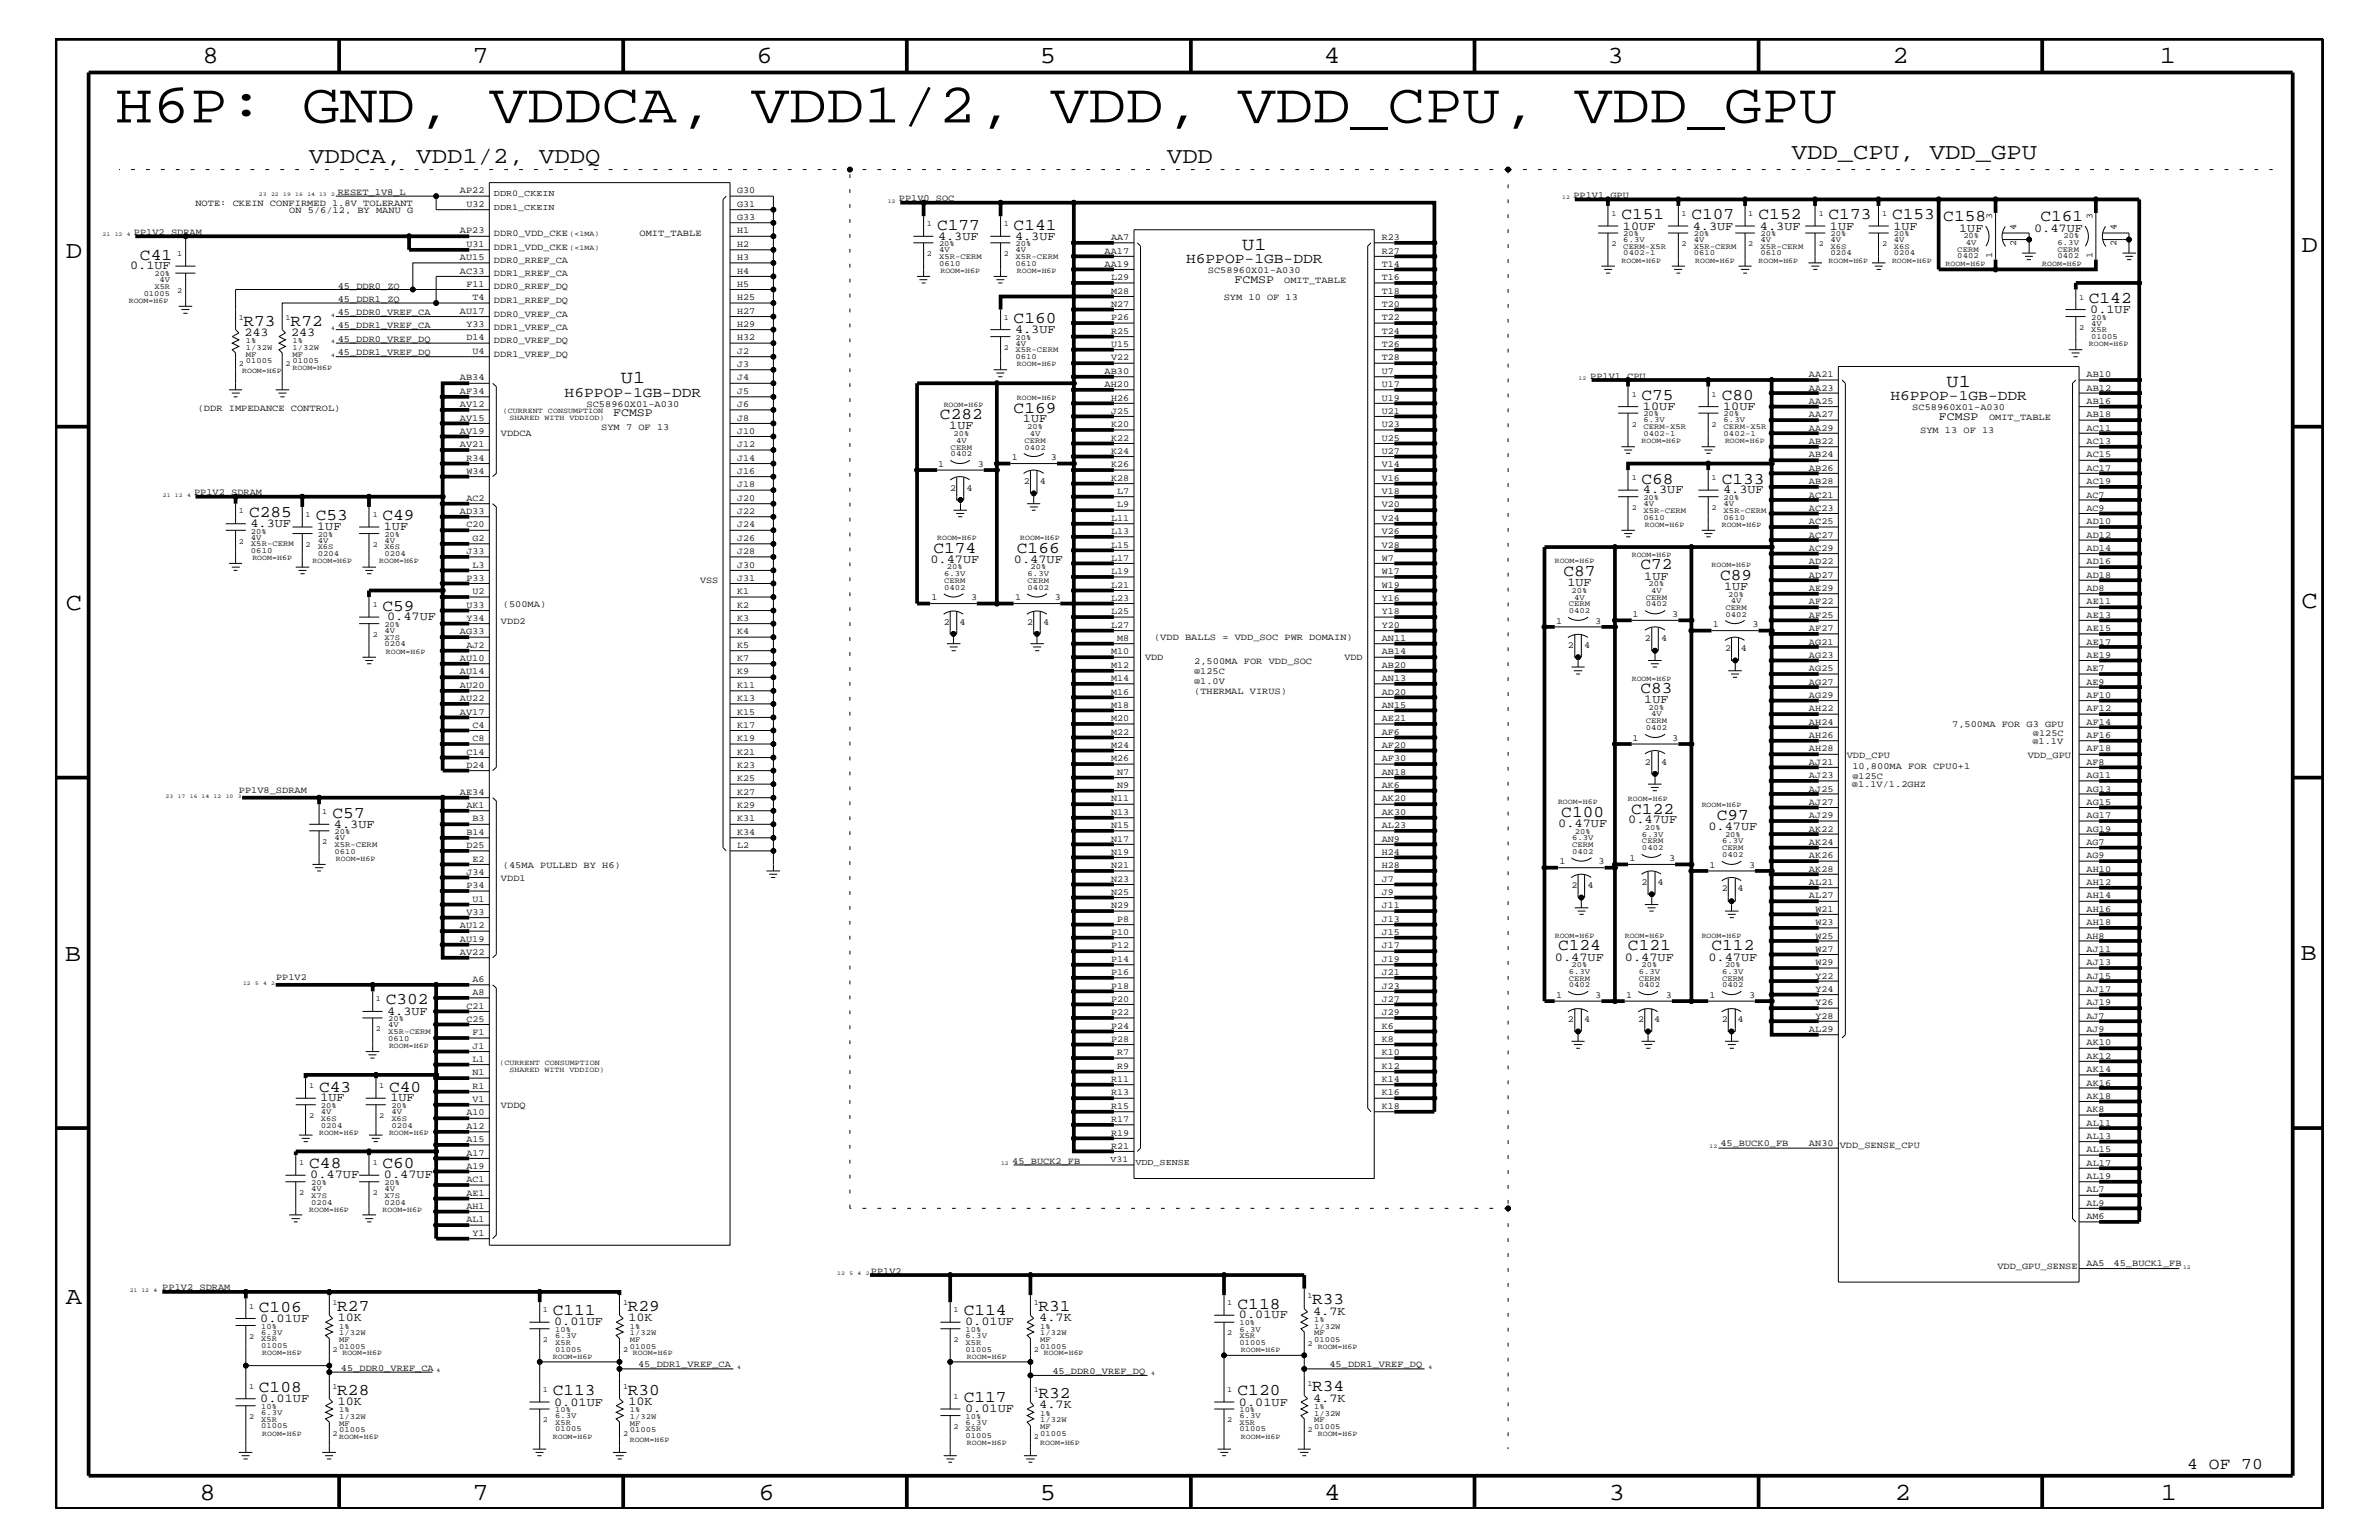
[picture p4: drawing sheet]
<svg xmlns="http://www.w3.org/2000/svg" width="432mm" height="279mm" viewBox="0 0 432 279" stroke-linecap="round" stroke-linejoin="round" font-family="sans-serif">
<defs><g id="words">
<text font-size="10.2" x="20.9" y="22.2">H6P: GND, VDDCA, VDD1/2, VDD, VDD_CPU, VDD_GPU</text>
<g font-size="4.5">
<text x="36.7" y="11.5">8</text>
<text x="85.8" y="11.5">7</text>
<text x="137.3" y="11.5">6</text>
<text x="188.7" y="11.5">5</text>
<text x="240.3" y="11.5">4</text>
<text x="291.8" y="11.5">3</text>
<text x="343.5" y="11.5">2</text>
<text x="392" y="11.5">1</text>
<text x="11.9" y="46.8">D</text>
<text x="417.7" y="45.7">D</text>
<text x="11.9" y="110.6">C</text>
<text x="417.7" y="110.3">C</text>
<text x="11.8" y="174.3">B</text>
<text x="417.6" y="174.2">B</text>
<text x="11.9" y="236.7">A</text>
<text x="36.2" y="272.1">8</text>
<text x="85.8" y="272.1">7</text>
<text x="137.7" y="272.1">6</text>
<text x="188.7" y="272.1">5</text>
<text x="240.4" y="272.1">4</text>
<text x="292" y="272.1">3</text>
<text x="343.9" y="272.1">2</text>
<text x="392.2" y="272.1">1</text>
</g>
<g font-size="4.1">
<text x="56.1" y="29.5">VDDCA, VDD1/2, VDDQ</text>
<text x="211.8" y="29.5">VDD</text>
<text x="325.2" y="28.9">VDD_CPU, VDD_GPU</text>
</g>
<g font-size="3.3">
<text x="225.5" y="45.3">U1</text>
<text x="112.7" y="69.5">U1</text>
<text x="353.3" y="70.1">U1</text>
</g>
<g font-size="3">
<text x="170.1" y="41.7">C177</text>
<text x="184" y="41.7">C141</text>
<text x="294.3" y="39.8">C151</text>
<text x="307" y="39.8">C107</text>
<text x="319.2" y="39.8">C152</text>
<text x="331.9" y="39.8">C173</text>
<text x="343.4" y="39.8">C153</text>
<text x="352.7" y="40.2">C158</text>
<text x="370.3" y="40.2">C161</text>
<text x="25.4" y="47.1">C41</text>
<text x="44.2" y="59.1">R73</text>
<text x="52.7" y="59.1">R72</text>
<text x="184" y="58.6">C160</text>
<text x="379.1" y="55">C142</text>
<text x="170.6" y="76.1">C282</text>
<text x="184" y="74.9">C169</text>
<text x="297.9" y="72.6">C75</text>
<text x="312.5" y="72.6">C80</text>
<text x="297.9" y="87.7">C68</text>
<text x="312.5" y="87.7">C133</text>
<text x="45.2" y="93.8">C285</text>
<text x="57.3" y="94.3">C53</text>
<text x="69.4" y="94.3">C49</text>
<text x="169.4" y="100.4">C174</text>
<text x="184.6" y="100.4">C166</text>
<text x="283.8" y="104.6">C87</text>
<text x="297.7" y="103.3">C72</text>
<text x="312.2" y="105.2">C89</text>
<text x="69.4" y="110.8">C59</text>
<text x="297.7" y="125.8">C83</text>
<text x="60.4" y="148.4">C57</text>
<text x="283.4" y="148.2">C100</text>
<text x="296.1" y="147.6">C122</text>
<text x="311.6" y="148.8">C97</text>
<text x="282.8" y="172.4">C124</text>
<text x="295.5" y="172.4">C121</text>
<text x="310.6" y="172.4">C112</text>
<text x="70" y="182.2">C302</text>
<text x="57.9" y="198.1">C43</text>
<text x="70.6" y="198.1">C40</text>
<text x="56.1" y="211.9">C48</text>
<text x="69.4" y="211.9">C60</text>
<text x="47" y="238">C106</text>
<text x="61.2" y="237.9">R27</text>
<text x="100.3" y="238.6">C111</text>
<text x="114" y="237.9">R29</text>
<text x="174.9" y="238.6">C114</text>
<text x="188.5" y="237.9">R31</text>
<text x="224.6" y="237.4">C118</text>
<text x="238.2" y="236.7">R33</text>
<text x="47" y="252.6">C108</text>
<text x="61.2" y="253.1">R28</text>
<text x="100.3" y="253.2">C113</text>
<text x="114" y="253.1">R30</text>
<text x="174.9" y="254.4">C117</text>
<text x="188.5" y="253.7">R32</text>
<text x="224.6" y="253.2">C120</text>
<text x="238.2" y="252.4">R34</text>
<text x="397" y="266.5">4 OF 70</text>
</g>
<g font-size="2.6">
<text x="215.3" y="47.7">H6PPOP-1GB-DDR</text>
<text x="102.5" y="72">H6PPOP-1GB-DDR</text>
<text x="343.1" y="72.6">H6PPOP-1GB-DDR</text>
</g>
<g font-size="2.2">
<text x="294.6" y="41.7">10UF</text>
<text x="307.3" y="41.7">4.3UF</text>
<text x="319.4" y="41.7">4.3UF</text>
<text x="332.1" y="41.7">1UF</text>
<text x="343.7" y="41.7">1UF</text>
<text x="170.3" y="43.5">4.3UF</text>
<text x="184.2" y="43.5">4.3UF</text>
<text x="355.6" y="42">1UF</text>
<text x="369.2" y="42">0.47UF</text>
<text x="23.6" y="48.9">0.1UF</text>
<text x="379.4" y="56.8">0.1UF</text>
<text x="44.4" y="60.9">243</text>
<text x="52.8" y="60.9">243</text>
<text x="184.2" y="60.4">4.3UF</text>
<text x="172.3" y="77.9">1UF</text>
<text x="185.7" y="76.7">1UF</text>
<text x="298.2" y="74.4">10UF</text>
<text x="312.8" y="74.4">10UF</text>
<text x="298.2" y="89.5">4.3UF</text>
<text x="312.8" y="89.5">4.3UF</text>
<text x="45.5" y="95.6">4.3UF</text>
<text x="57.6" y="96.2">1UF</text>
<text x="69.7" y="96.2">1UF</text>
<text x="168.9" y="102.1">0.47UF</text>
<text x="184" y="102.1">0.47UF</text>
<text x="284.5" y="106.4">1UF</text>
<text x="298.5" y="105.2">1UF</text>
<text x="312.9" y="107">1UF</text>
<text x="70.3" y="112.6">0.47UF</text>
<text x="298.5" y="127.6">1UF</text>
<text x="295.5" y="149.4">0.47UF</text>
<text x="60.6" y="150.1">4.3UF</text>
<text x="282.8" y="150.1">0.47UF</text>
<text x="310.1" y="150.7">0.47UF</text>
<text x="282.2" y="174.3">0.47UF</text>
<text x="294.9" y="174.3">0.47UF</text>
<text x="310.1" y="174.3">0.47UF</text>
<text x="70.3" y="184.1">4.3UF</text>
<text x="58.2" y="199.8">1UF</text>
<text x="70.9" y="199.8">1UF</text>
<text x="56.3" y="213.8">0.47UF</text>
<text x="69.7" y="213.8">0.47UF</text>
<text x="47.2" y="239.9">0.01UF</text>
<text x="61.3" y="239.7">10K</text>
<text x="114" y="239.7">10K</text>
<text x="188.6" y="239.7">4.7K</text>
<text x="224.9" y="239.2">0.01UF</text>
<text x="238.3" y="238.5">4.7K</text>
<text x="100.6" y="240.5">0.01UF</text>
<text x="175.2" y="240.5">0.01UF</text>
<text x="47.2" y="254.4">0.01UF</text>
<text x="61.3" y="254.9">10K</text>
<text x="100.6" y="255">0.01UF</text>
<text x="114" y="254.9">10K</text>
<text x="175.2" y="256.2">0.01UF</text>
<text x="188.6" y="255.5">4.7K</text>
<text x="224.9" y="255">0.01UF</text>
<text x="238.3" y="254.3">4.7K</text>
</g>
<g font-size="2.1">
<text x="224.1" y="51.3">FCMSP</text>
<text x="111.3" y="75.6">FCMSP</text>
<text x="351.9" y="76.2">FCMSP</text>
</g>
<g font-size="1.7">
<text x="61.3" y="35.3">RESET_1V8_L</text>
<text x="83.5" y="35.1">AP22</text>
<text x="133.8" y="35.1">G30</text>
<text x="285.6" y="35.9">PP1V1_GPU</text>
<text x="35.5" y="37.4">NOTE: CKEIN CONFIRMED 1.8V TOLERANT</text>
<text x="52.5" y="38.6">ON 5/6/12, BY MANU G</text>
<text x="84.7" y="37.5">U32</text>
<text x="133.8" y="37.5">G31</text>
<text x="133.8" y="40">G33</text>
<text x="163.2" y="36.5">PP1V0_SOC</text>
<text x="361.6" y="39.7" transform="rotate(-90 361.6 39.7)">3</text>
<text x="365.9" y="41.8" transform="rotate(-90 365.9 41.8)">4</text>
<text x="379.8" y="39.7" transform="rotate(-90 379.8 39.7)">3</text>
<text x="384.1" y="41.8" transform="rotate(-90 384.1 41.8)">4</text>
<text x="24.3" y="42.6">PP1V2_SDRAM</text>
<text x="83.5" y="47.2">AU15</text>
<text x="83.5" y="42.4">AP23</text>
<text x="84.7" y="44.8">U31</text>
<text x="89.7" y="45.3">DDR1_VDD_CKE</text>
<text x="89.7" y="42.9">DDR0_VDD_CKE</text>
<text x="89.7" y="47.7">DDR0_RREF_CA</text>
<text x="116.1" y="42.9">OMIT_TABLE</text>
<text x="133.8" y="42.4">H1</text>
<text x="133.8" y="44.8">H2</text>
<text x="133.8" y="47.2">H3</text>
<text x="200.5" y="46">AA17</text>
<text x="201.7" y="43.5">AA7</text>
<text x="250.8" y="43.5">R23</text>
<text x="250.8" y="46">R27</text>
<text x="361.6" y="46.8" transform="rotate(-90 361.6 46.8)">1</text>
<text x="365.9" y="44.6" transform="rotate(-90 365.9 44.6)">2</text>
<text x="379.8" y="46.8" transform="rotate(-90 379.8 46.8)">1</text>
<text x="384.1" y="44.6" transform="rotate(-90 384.1 44.6)">2</text>
<text x="61.3" y="52.4">45_DDR0_ZQ</text>
<text x="83.5" y="49.6">AC33</text>
<text x="84.7" y="52.1">F11</text>
<text x="89.7" y="50.2">DDR1_RREF_CA</text>
<text x="89.7" y="52.5">DDR0_RREF_DQ</text>
<text x="133.8" y="49.6">H4</text>
<text x="133.8" y="52.1">H5</text>
<text x="200.5" y="48.5">AA19</text>
<text x="201.7" y="50.8">L29</text>
<text x="201.7" y="53.3">M28</text>
<text x="219.2" y="49.6">SC58960X01-A030</text>
<text x="233.1" y="51.3">OMIT_TABLE</text>
<text x="250.8" y="48.5">T14</text>
<text x="250.8" y="50.8">T16</text>
<text x="250.8" y="53.3">T18</text>
<text x="61.3" y="54.7">45_DDR1_ZQ</text>
<text x="61.3" y="59.5">45_DDR1_VREF_CA</text>
<text x="61.3" y="57.2">45_DDR0_VREF_CA</text>
<text x="83.5" y="56.9">AU17</text>
<text x="84.7" y="59.4">Y33</text>
<text x="85.8" y="54.5">T4</text>
<text x="89.7" y="59.8">DDR1_VREF_CA</text>
<text x="89.7" y="57.4">DDR0_VREF_CA</text>
<text x="89.7" y="55">DDR1_RREF_DQ</text>
<text x="133.8" y="54.5">H25</text>
<text x="133.8" y="56.9">H27</text>
<text x="133.8" y="59.4">H29</text>
<text x="201.7" y="55.7">N27</text>
<text x="201.7" y="58.1">P26</text>
<text x="222.1" y="54.4">SYM 10 OF 13</text>
<text x="250.8" y="55.7">T20</text>
<text x="250.8" y="58.1">T22</text>
<text x="61.3" y="62">45_DDR0_VREF_DQ</text>
<text x="61.3" y="64.5">45_DDR1_VREF_DQ</text>
<text x="84.7" y="61.8">D14</text>
<text x="85.8" y="64.2">U4</text>
<text x="89.7" y="62.3">DDR0_VREF_DQ</text>
<text x="89.7" y="64.7">DDR1_VREF_DQ</text>
<text x="133.8" y="61.8">H32</text>
<text x="133.8" y="64.2">J2</text>
<text x="201.7" y="63">U15</text>
<text x="201.7" y="65.4">V22</text>
<text x="201.7" y="60.6">R25</text>
<text x="250.8" y="60.6">T24</text>
<text x="250.8" y="63">T26</text>
<text x="250.8" y="65.4">T28</text>
<text x="83.5" y="69">AB34</text>
<text x="83.5" y="71.5">AF34</text>
<text x="133.8" y="66.7">J3</text>
<text x="133.8" y="69">J4</text>
<text x="133.8" y="71.5">J5</text>
<text x="200.5" y="67.8">AB30</text>
<text x="200.5" y="70.2">AH20</text>
<text x="250.8" y="67.8">U7</text>
<text x="250.8" y="70.2">U17</text>
<text x="288.6" y="68.7">PP1V1_CPU</text>
<text x="328.3" y="68.4">AA21</text>
<text x="328.3" y="70.9">AA23</text>
<text x="378.7" y="68.4">AB10</text>
<text x="378.7" y="70.9">AB12</text>
<text x="35.9" y="74.6">(DDR IMPEDANCE CONTROL)</text>
<text x="83.5" y="73.9">AV12</text>
<text x="83.5" y="76.3">AV15</text>
<text x="106.5" y="73.8">SC58960X01-A030</text>
<text x="133.8" y="73.9">J6</text>
<text x="133.8" y="76.3">J8</text>
<text x="201.7" y="72.7">H26</text>
<text x="201.7" y="75.1">J25</text>
<text x="201.7" y="77.5">K20</text>
<text x="250.8" y="72.7">U19</text>
<text x="250.8" y="75.1">U21</text>
<text x="250.8" y="77.5">U23</text>
<text x="328.3" y="73.3">AA25</text>
<text x="328.3" y="75.7">AA27</text>
<text x="347.1" y="74.4">SC58960X01-A030</text>
<text x="361" y="76.2">OMIT_TABLE</text>
<text x="378.7" y="73.3">AB16</text>
<text x="378.7" y="75.7">AB18</text>
<text x="83.5" y="78.8">AV19</text>
<text x="83.5" y="81.1">AV21</text>
<text x="84.7" y="83.6">R34</text>
<text x="90.9" y="79.2">VDDCA</text>
<text x="109.1" y="78">SYM 7 OF 13</text>
<text x="133.8" y="78.8">J10</text>
<text x="133.8" y="81.1">J12</text>
<text x="133.8" y="83.6">J14</text>
<text x="183.6" y="83.5">1</text>
<text x="190.8" y="83.5">3</text>
<text x="201.7" y="80">K22</text>
<text x="201.7" y="82.4">K24</text>
<text x="250.8" y="80">U25</text>
<text x="250.8" y="82.4">U27</text>
<text x="328.3" y="78.2">AA29</text>
<text x="328.3" y="80.5">AB22</text>
<text x="328.3" y="83">AB24</text>
<text x="348.5" y="78.6">SYM 13 OF 13</text>
<text x="378.7" y="78.2">AC11</text>
<text x="378.7" y="80.5">AC13</text>
<text x="378.7" y="83">AC15</text>
<text x="35.2" y="89.9">PP1V2_SDRAM</text>
<text x="84.7" y="86">W34</text>
<text x="133.8" y="86">J16</text>
<text x="133.8" y="88.4">J18</text>
<text x="170.3" y="84.7">1</text>
<text x="172.5" y="89">2</text>
<text x="175.4" y="89">4</text>
<text x="177.5" y="84.7">3</text>
<text x="185.8" y="87.8">2</text>
<text x="188.7" y="87.8">4</text>
<text x="201.7" y="84.8">K26</text>
<text x="201.7" y="87.2">K28</text>
<text x="202.8" y="89.7">L7</text>
<text x="250.8" y="84.8">V14</text>
<text x="250.8" y="87.2">V16</text>
<text x="250.8" y="89.7">V18</text>
<text x="328.3" y="85.4">AB26</text>
<text x="328.3" y="87.8">AB28</text>
<text x="378.7" y="85.4">AC17</text>
<text x="378.7" y="87.8">AC19</text>
<text x="83.5" y="93.3">AD33</text>
<text x="84.7" y="90.9">AC2</text>
<text x="84.7" y="95.7">C20</text>
<text x="133.8" y="90.9">J20</text>
<text x="133.8" y="93.3">J22</text>
<text x="133.8" y="95.7">J24</text>
<text x="201.7" y="94.5">L11</text>
<text x="202.8" y="92.1">L9</text>
<text x="250.8" y="92.1">V20</text>
<text x="250.8" y="94.5">V24</text>
<text x="328.3" y="92.7">AC23</text>
<text x="328.3" y="95.1">AC25</text>
<text x="328.3" y="90.3">AC21</text>
<text x="378.7" y="95.1">AD10</text>
<text x="378.7" y="92.7">AC9</text>
<text x="378.7" y="90.3">AC7</text>
<text x="84.7" y="100.5">J33</text>
<text x="85.8" y="98.2">G2</text>
<text x="133.8" y="98.2">J26</text>
<text x="133.8" y="100.5">J28</text>
<text x="201.7" y="96.9">L13</text>
<text x="201.7" y="99.3">L15</text>
<text x="201.7" y="101.8">L17</text>
<text x="250.8" y="101.8">W7</text>
<text x="250.8" y="96.9">V26</text>
<text x="250.8" y="99.3">V28</text>
<text x="328.3" y="97.6">AC27</text>
<text x="328.3" y="99.9">AC29</text>
<text x="378.7" y="97.6">AD12</text>
<text x="378.7" y="99.9">AD14</text>
<text x="84.7" y="105.4">P33</text>
<text x="85.8" y="103">L3</text>
<text x="85.8" y="107.8">U2</text>
<text x="127.1" y="105.9">VSS</text>
<text x="133.8" y="103">J30</text>
<text x="133.8" y="105.4">J31</text>
<text x="133.8" y="107.8">K1</text>
<text x="201.7" y="104.2">L19</text>
<text x="201.7" y="106.6">L21</text>
<text x="250.8" y="104.2">W17</text>
<text x="250.8" y="106.6">W19</text>
<text x="328.3" y="102.4">AD22</text>
<text x="328.3" y="104.8">AD27</text>
<text x="328.3" y="107.2">AE29</text>
<text x="378.7" y="102.4">AD16</text>
<text x="378.7" y="104.8">AD18</text>
<text x="378.7" y="107.2">AD8</text>
<text x="84.7" y="110.3">U33</text>
<text x="84.7" y="112.7">Y34</text>
<text x="90.9" y="113.1">VDD2</text>
<text x="91.3" y="110.2">(500MA)</text>
<text x="133.8" y="110.3">K2</text>
<text x="133.8" y="112.7">K3</text>
<text x="169.1" y="108.9">1</text>
<text x="171.3" y="113.3">2</text>
<text x="174.2" y="113.3">4</text>
<text x="176.3" y="108.9">3</text>
<text x="184.2" y="108.9">1</text>
<text x="186.4" y="113.3">2</text>
<text x="189.3" y="113.3">4</text>
<text x="191.4" y="108.9">3</text>
<text x="201.7" y="109.1">L23</text>
<text x="201.7" y="111.4">L25</text>
<text x="201.7" y="113.9">L27</text>
<text x="250.8" y="109.1">Y16</text>
<text x="250.8" y="111.4">Y18</text>
<text x="250.8" y="113.9">Y20</text>
<text x="282.4" y="113.1">1</text>
<text x="289.6" y="113.1">3</text>
<text x="296.3" y="112">1</text>
<text x="303.5" y="112">3</text>
<text x="310.9" y="113.7">1</text>
<text x="318.1" y="113.7">3</text>
<text x="328.3" y="109.7">AF22</text>
<text x="328.3" y="112">AF25</text>
<text x="378.7" y="109.7">AE11</text>
<text x="378.7" y="112">AE13</text>
<text x="83.5" y="115.1">AG33</text>
<text x="84.7" y="117.5">AJ2</text>
<text x="133.8" y="115.1">K4</text>
<text x="133.8" y="117.5">K5</text>
<text x="201.7" y="118.7">M10</text>
<text x="202.8" y="116.4">M8</text>
<text x="207.9" y="119.8">VDD</text>
<text x="209.5" y="116.2">(VDD BALLS = VDD_SOC PWR DOMAIN)</text>
<text x="244" y="119.8">VDD</text>
<text x="250.8" y="118.7">AB14</text>
<text x="250.8" y="116.4">AN11</text>
<text x="284.6" y="117.5">2</text>
<text x="287.5" y="117.5">4</text>
<text x="298.5" y="116.4">2</text>
<text x="301.5" y="116.4">4</text>
<text x="313.1" y="118.1">2</text>
<text x="316" y="118.1">4</text>
<text x="328.3" y="114.5">AF27</text>
<text x="328.3" y="117">AG21</text>
<text x="328.3" y="119.3">AG23</text>
<text x="378.7" y="114.5">AE15</text>
<text x="378.7" y="117">AE17</text>
<text x="378.7" y="119.3">AE19</text>
<text x="83.5" y="120">AU10</text>
<text x="83.5" y="122.4">AU14</text>
<text x="83.5" y="124.8">AU20</text>
<text x="133.8" y="120">K7</text>
<text x="133.8" y="122.4">K9</text>
<text x="133.8" y="124.8">K11</text>
<text x="201.7" y="121.2">M12</text>
<text x="201.7" y="123.6">M14</text>
<text x="216.7" y="125.9">(THERMAL VIRUS)</text>
<text x="216.7" y="124.1">@1.0V</text>
<text x="216.7" y="122.3">@125C</text>
<text x="216.7" y="120.4">2,500MA FOR VDD_SOC</text>
<text x="250.8" y="121.2">AB20</text>
<text x="250.8" y="123.6">AN13</text>
<text x="328.3" y="121.8">AG25</text>
<text x="328.3" y="124.2">AG27</text>
<text x="378.7" y="121.8">AE7</text>
<text x="378.7" y="124.2">AE9</text>
<text x="83.5" y="127.2">AU22</text>
<text x="83.5" y="129.7">AV17</text>
<text x="133.8" y="127.2">K13</text>
<text x="133.8" y="129.7">K15</text>
<text x="201.7" y="126">M16</text>
<text x="201.7" y="128.5">M18</text>
<text x="201.7" y="130.8">M20</text>
<text x="250.8" y="126">AD20</text>
<text x="250.8" y="128.5">AN15</text>
<text x="250.8" y="130.8">AE21</text>
<text x="328.3" y="126.6">AG29</text>
<text x="328.3" y="129.1">AH22</text>
<text x="328.3" y="131.5">AH24</text>
<text x="354.3" y="131.9">7,500MA FOR G3 GPU</text>
<text x="378.7" y="126.6">AF10</text>
<text x="378.7" y="129.1">AF12</text>
<text x="378.7" y="131.5">AF14</text>
<text x="84.7" y="136.9">C14</text>
<text x="85.8" y="132.1">C4</text>
<text x="85.8" y="134.5">C8</text>
<text x="133.8" y="132.1">K17</text>
<text x="133.8" y="134.5">K19</text>
<text x="133.8" y="136.9">K21</text>
<text x="201.7" y="133.3">M22</text>
<text x="201.7" y="135.7">M24</text>
<text x="250.8" y="133.3">AF6</text>
<text x="250.8" y="135.7">AF20</text>
<text x="296.3" y="134.4">1</text>
<text x="303.5" y="134.4">3</text>
<text x="328.3" y="133.9">AH26</text>
<text x="328.3" y="136.3">AH28</text>
<text x="335.2" y="137.4">VDD_CPU</text>
<text x="368" y="137.4">VDD_GPU</text>
<text x="368.9" y="135">@1.1V</text>
<text x="369" y="133.5">@125C</text>
<text x="378.7" y="133.9">AF16</text>
<text x="378.7" y="136.3">AF18</text>
<text x="43.3" y="143.9">PP1V8_SDRAM</text>
<text x="84.7" y="139.4">D24</text>
<text x="133.8" y="139.4">K23</text>
<text x="133.8" y="141.8">K25</text>
<text x="201.7" y="138.1">M26</text>
<text x="202.8" y="140.6">N7</text>
<text x="202.8" y="143">N9</text>
<text x="250.8" y="143">AK6</text>
<text x="250.8" y="138.1">AF30</text>
<text x="250.8" y="140.6">AN18</text>
<text x="298.5" y="138.7">2</text>
<text x="301.5" y="138.7">4</text>
<text x="328.3" y="138.7">AJ21</text>
<text x="328.3" y="141.2">AJ23</text>
<text x="328.3" y="143.6">AJ25</text>
<text x="336.1" y="142.9">@1.1V/1.2GHZ</text>
<text x="336.2" y="141.3">@125C</text>
<text x="336.2" y="139.6">10,800MA FOR CPU0+1</text>
<text x="378.7" y="141.2">AG11</text>
<text x="378.7" y="143.6">AG13</text>
<text x="378.7" y="138.7">AF8</text>
<text x="83.5" y="144.2">AE34</text>
<text x="84.7" y="146.7">AK1</text>
<text x="85.8" y="149">B3</text>
<text x="133.8" y="144.2">K27</text>
<text x="133.8" y="146.7">K29</text>
<text x="133.8" y="149">K31</text>
<text x="201.7" y="145.4">N11</text>
<text x="201.7" y="147.9">N13</text>
<text x="250.8" y="145.4">AK20</text>
<text x="250.8" y="147.9">AK30</text>
<text x="328.3" y="146">AJ27</text>
<text x="328.3" y="148.4">AJ29</text>
<text x="378.7" y="146">AG15</text>
<text x="378.7" y="148.4">AG17</text>
<text x="84.7" y="151.5">B14</text>
<text x="84.7" y="153.9">D25</text>
<text x="133.8" y="151.5">K34</text>
<text x="133.8" y="153.9">L2</text>
<text x="201.7" y="150.2">N15</text>
<text x="201.7" y="152.7">N17</text>
<text x="201.7" y="155.1">N19</text>
<text x="250.8" y="152.7">AN9</text>
<text x="250.8" y="155.1">H24</text>
<text x="250.8" y="150.2">AL23</text>
<text x="328.3" y="150.9">AK22</text>
<text x="328.3" y="153.3">AK24</text>
<text x="328.3" y="155.7">AK26</text>
<text x="378.7" y="150.9">AG19</text>
<text x="378.7" y="153.3">AG7</text>
<text x="378.7" y="155.7">AG9</text>
<text x="84.7" y="158.8">J34</text>
<text x="84.7" y="161.1">P34</text>
<text x="85.8" y="156.3">E2</text>
<text x="90.9" y="159.9">VDD1</text>
<text x="91.3" y="157.4">(45MA PULLED BY H6)</text>
<text x="201.7" y="157.5">N21</text>
<text x="201.7" y="160">N23</text>
<text x="250.8" y="157.5">H28</text>
<text x="250.8" y="160">J7</text>
<text x="283" y="156.8">1</text>
<text x="285.2" y="161.1">2</text>
<text x="288.1" y="161.1">4</text>
<text x="290.2" y="156.8">3</text>
<text x="295.7" y="156.2">1</text>
<text x="297.9" y="160.6">2</text>
<text x="300.8" y="160.6">4</text>
<text x="302.9" y="156.2">3</text>
<text x="310.3" y="157.4">1</text>
<text x="312.5" y="161.7">2</text>
<text x="315.4" y="161.7">4</text>
<text x="317.5" y="157.4">3</text>
<text x="328.3" y="158.2">AK28</text>
<text x="328.3" y="160.6">AL21</text>
<text x="378.7" y="158.2">AH10</text>
<text x="378.7" y="160.6">AH12</text>
<text x="84.7" y="166.1">V33</text>
<text x="85.8" y="163.6">U1</text>
<text x="201.7" y="162.4">N25</text>
<text x="201.7" y="164.8">N29</text>
<text x="202.8" y="167.2">P8</text>
<text x="250.8" y="162.4">J9</text>
<text x="250.8" y="164.8">J11</text>
<text x="250.8" y="167.2">J13</text>
<text x="328.3" y="163">AL27</text>
<text x="329.5" y="165.4">W21</text>
<text x="329.5" y="167.8">W23</text>
<text x="378.7" y="163">AH14</text>
<text x="378.7" y="165.4">AH16</text>
<text x="378.7" y="167.8">AH18</text>
<text x="83.5" y="168.4">AU12</text>
<text x="83.5" y="170.9">AU19</text>
<text x="83.5" y="173.3">AV22</text>
<text x="201.7" y="169.7">P10</text>
<text x="201.7" y="172.1">P12</text>
<text x="250.8" y="169.7">J15</text>
<text x="250.8" y="172.1">J17</text>
<text x="329.5" y="170.3">W25</text>
<text x="329.5" y="172.7">W27</text>
<text x="378.7" y="172.7">AJ11</text>
<text x="378.7" y="170.3">AH8</text>
<text x="50.1" y="177.7">PP1V2</text>
<text x="85.8" y="178.2">A6</text>
<text x="201.7" y="174.5">P14</text>
<text x="201.7" y="176.9">P16</text>
<text x="201.7" y="179.4">P18</text>
<text x="250.8" y="174.5">J19</text>
<text x="250.8" y="176.9">J21</text>
<text x="250.8" y="179.4">J23</text>
<text x="329.5" y="175.1">W29</text>
<text x="329.5" y="177.6">Y22</text>
<text x="329.5" y="179.9">Y24</text>
<text x="378.7" y="175.1">AJ13</text>
<text x="378.7" y="177.6">AJ15</text>
<text x="378.7" y="179.9">AJ17</text>
<text x="84.7" y="183">C21</text>
<text x="84.7" y="185.4">C25</text>
<text x="85.8" y="180.5">A8</text>
<text x="201.7" y="181.8">P20</text>
<text x="201.7" y="184.2">P22</text>
<text x="250.8" y="181.8">J27</text>
<text x="250.8" y="184.2">J29</text>
<text x="282.4" y="181">1</text>
<text x="284.6" y="185.4">2</text>
<text x="287.5" y="185.4">4</text>
<text x="289.6" y="181">3</text>
<text x="295.1" y="181">1</text>
<text x="297.3" y="185.4">2</text>
<text x="300.2" y="185.4">4</text>
<text x="302.3" y="181">3</text>
<text x="310.3" y="181">1</text>
<text x="312.5" y="185.4">2</text>
<text x="315.4" y="185.4">4</text>
<text x="317.5" y="181">3</text>
<text x="329.5" y="182.4">Y26</text>
<text x="329.5" y="184.9">Y28</text>
<text x="378.7" y="182.4">AJ19</text>
<text x="378.7" y="184.9">AJ7</text>
<text x="85.8" y="187.8">F1</text>
<text x="85.8" y="190.3">J1</text>
<text x="201.7" y="186.6">P24</text>
<text x="201.7" y="189.1">P28</text>
<text x="202.8" y="191.5">R7</text>
<text x="250.8" y="186.6">K6</text>
<text x="250.8" y="189.1">K8</text>
<text x="250.8" y="191.5">K10</text>
<text x="328.3" y="187.2">AL29</text>
<text x="378.7" y="189.7">AK10</text>
<text x="378.7" y="187.2">AJ9</text>
<text x="85.8" y="192.7">L1</text>
<text x="85.8" y="195.1">N1</text>
<text x="85.8" y="197.6">R1</text>
<text x="201.7" y="196.4">R11</text>
<text x="202.8" y="193.9">R9</text>
<text x="250.8" y="193.9">K12</text>
<text x="250.8" y="196.4">K14</text>
<text x="378.7" y="192.1">AK12</text>
<text x="378.7" y="194.5">AK14</text>
<text x="378.7" y="197">AK16</text>
<text x="84.7" y="202.4">A10</text>
<text x="85.8" y="200">V1</text>
<text x="90.9" y="201">VDDQ</text>
<text x="201.7" y="198.7">R13</text>
<text x="201.7" y="201.2">R15</text>
<text x="201.7" y="203.6">R17</text>
<text x="250.8" y="198.7">K16</text>
<text x="250.8" y="201.2">K18</text>
<text x="378.7" y="199.3">AK18</text>
<text x="378.7" y="201.8">AK8</text>
<text x="84.7" y="204.8">A12</text>
<text x="84.7" y="207.2">A15</text>
<text x="84.7" y="209.7">A17</text>
<text x="201.7" y="206">R19</text>
<text x="201.7" y="208.5">R21</text>
<text x="312.3" y="207.9">45_BUCK0_FB</text>
<text x="328.3" y="207.9">AN30</text>
<text x="333.9" y="208.3">VDD_SENSE_CPU</text>
<text x="378.7" y="204.2">AL11</text>
<text x="378.7" y="206.6">AL13</text>
<text x="378.7" y="209.1">AL15</text>
<text x="84.7" y="212.1">A19</text>
<text x="84.7" y="214.5">AC1</text>
<text x="183.7" y="211.1">45_BUCK2_FB</text>
<text x="378.7" y="211.5">AL17</text>
<text x="378.7" y="213.9">AL19</text>
<text x="84.7" y="216.9">AE1</text>
<text x="84.7" y="219.4">AH1</text>
<text x="84.7" y="221.8">AL1</text>
<text x="378.7" y="216.4">AL7</text>
<text x="378.7" y="218.7">AL9</text>
<text x="378.7" y="221.2">AM6</text>
<text x="85.8" y="224.2">Y1</text>
<text x="158.1" y="231.1">PP1V2</text>
<text x="362.5" y="230.2">VDD_GPU_SENSE</text>
<text x="378.7" y="229.6">AA5</text>
<text x="383.6" y="229.6">45_BUCK1_FB</text>
<text x="29.5" y="234.1">PP1V2_SDRAM</text>
<text x="61.9" y="248.7">45_DDR0_VREF_CA</text>
<text x="115.8" y="248.1">45_DDR1_VREF_CA</text>
<text x="191" y="249.3">45_DDR0_VREF_DQ</text>
<text x="241.3" y="248.1">45_DDR1_VREF_DQ</text>
</g>
<g font-size="1.6">
<text x="89.7" y="35.6">DDR0_CKEIN</text>
<text x="89.7" y="38">DDR1_CKEIN</text>
<text x="201.6" y="210.8">V31</text>
<text x="206.1" y="211.4">VDD_SENSE</text>
</g>
<g font-size="1.4">
<text x="168.2" y="41">1</text>
<text x="182.2" y="41">1</text>
<text x="292.5" y="39.2">1</text>
<text x="305.2" y="39.2">1</text>
<text x="317.3" y="39.2">1</text>
<text x="330.1" y="39.2">1</text>
<text x="341.6" y="39.2">1</text>
<text x="32.2" y="46.5">1</text>
<text x="103.4" y="42.9">(&lt;1MA)</text>
<text x="103.4" y="45.3">(&lt;1MA)</text>
<text x="168.2" y="46.5">2</text>
<text x="170.4" y="44.6">20%</text>
<text x="170.4" y="45.7">4V</text>
<text x="170.4" y="47">X5R-CERM</text>
<text x="182.2" y="46.5">2</text>
<text x="184.3" y="44.6">20%</text>
<text x="184.3" y="47">X5R-CERM</text>
<text x="184.3" y="45.7">4V</text>
<text x="292.5" y="44.6">2</text>
<text x="294.3" y="47.7">ROOM=H6P</text>
<text x="294.6" y="42.9">20%</text>
<text x="294.6" y="46.3">0402-1</text>
<text x="294.6" y="44">6.3V</text>
<text x="294.6" y="45.2">CERM-X5R</text>
<text x="305.2" y="44.6">2</text>
<text x="307.4" y="44">4V</text>
<text x="307.4" y="46.3">0610</text>
<text x="307.4" y="45.2">X5R-CERM</text>
<text x="307.4" y="42.9">20%</text>
<text x="307.7" y="47.7">ROOM=H6P</text>
<text x="317.3" y="44.6">2</text>
<text x="319.2" y="47.7">ROOM=H6P</text>
<text x="319.5" y="42.9">20%</text>
<text x="319.5" y="44">4V</text>
<text x="319.5" y="45.2">X5R-CERM</text>
<text x="319.5" y="46.3">0610</text>
<text x="330.1" y="44.6">2</text>
<text x="331.9" y="47.7">ROOM=H6P</text>
<text x="332.2" y="44">4V</text>
<text x="332.2" y="46.3">0204</text>
<text x="332.2" y="45.2">X6S</text>
<text x="332.2" y="42.9">20%</text>
<text x="341.6" y="44.6">2</text>
<text x="343.4" y="47.7">ROOM=H6P</text>
<text x="343.7" y="45.2">X6S</text>
<text x="343.7" y="42.9">20%</text>
<text x="343.7" y="44">4V</text>
<text x="343.7" y="46.3">0204</text>
<text x="355.3" y="46.8">0402</text>
<text x="355.3" y="45.7">CERM</text>
<text x="356.4" y="43.2">20%</text>
<text x="356.8" y="44.4">4V</text>
<text x="373.5" y="44.4">6.3V</text>
<text x="373.5" y="45.7">CERM</text>
<text x="373.5" y="46.8">0402</text>
<text x="374.6" y="43.2">20%</text>
<text x="26.1" y="53.6">01005</text>
<text x="28" y="52.4">X5R</text>
<text x="28" y="50.2">20%</text>
<text x="29" y="51.3">4V</text>
<text x="32.2" y="53.2">2</text>
<text x="170.4" y="48.2">0610</text>
<text x="170.7" y="49.6">ROOM=H6P</text>
<text x="184.3" y="48.2">0610</text>
<text x="184.6" y="49.6">ROOM=H6P</text>
<text x="353.1" y="48.3">ROOM=H6P</text>
<text x="370.7" y="48.3">ROOM=H6P</text>
<text x="23.4" y="55">ROOM=H6P</text>
<text x="43.3" y="58">1</text>
<text x="51.8" y="58">1</text>
<text x="182.2" y="58">1</text>
<text x="377.4" y="54.4">1</text>
<text x="377.4" y="59.8">2</text>
<text x="379.6" y="58">20%</text>
<text x="379.6" y="59.1">4V</text>
<text x="44.6" y="62.3">1%</text>
<text x="44.6" y="64.7">MF</text>
<text x="44.6" y="65.9">01005</text>
<text x="44.6" y="63.4">1/32W</text>
<text x="53.1" y="62.3">1%</text>
<text x="53.1" y="64.7">MF</text>
<text x="53.1" y="65.9">01005</text>
<text x="53.1" y="63.4">1/32W</text>
<text x="182.2" y="63.4">2</text>
<text x="184.3" y="61.7">20%</text>
<text x="184.3" y="65.1">0610</text>
<text x="184.3" y="62.8">4V</text>
<text x="184.3" y="64">X5R-CERM</text>
<text x="379.1" y="62.9">ROOM=H6P</text>
<text x="379.6" y="60.3">X5R</text>
<text x="379.6" y="61.5">01005</text>
<text x="43.3" y="66.5">2</text>
<text x="43.9" y="67.7">ROOM=H6P</text>
<text x="51.8" y="66.5">2</text>
<text x="53.1" y="67.1">ROOM=H6P</text>
<text x="184.6" y="66.5">ROOM=H6P</text>
<text x="296.2" y="72">1</text>
<text x="310.6" y="72">1</text>
<text x="91.3" y="75">(CURRENT CONSUMPTION</text>
<text x="92.5" y="76.2">SHARED WITH VDDIOD)</text>
<text x="171.3" y="73.8">ROOM=H6P</text>
<text x="184.6" y="72.6">ROOM=H6P</text>
<text x="186.4" y="77.9">20%</text>
<text x="296.2" y="77.4">2</text>
<text x="298.3" y="77.9">CERM-X5R</text>
<text x="298.3" y="76.7">6.3V</text>
<text x="298.3" y="75.6">20%</text>
<text x="310.6" y="77.4">2</text>
<text x="312.8" y="77.9">CERM-X5R</text>
<text x="312.8" y="75.6">20%</text>
<text x="312.8" y="76.7">6.3V</text>
<text x="172.6" y="82.7">0402</text>
<text x="172.6" y="81.6">CERM</text>
<text x="173.1" y="79.1">20%</text>
<text x="173.5" y="80.3">4V</text>
<text x="185.9" y="80.3">CERM</text>
<text x="185.9" y="81.6">0402</text>
<text x="186.9" y="79.1">4V</text>
<text x="297.9" y="80.5">ROOM=H6P</text>
<text x="298.3" y="79.1">0402-1</text>
<text x="312.8" y="79.1">0402-1</text>
<text x="313.1" y="80.5">ROOM=H6P</text>
<text x="296.2" y="87.1">1</text>
<text x="310.6" y="87.1">1</text>
<text x="43.3" y="93.2">1</text>
<text x="55.5" y="93.8">1</text>
<text x="67.6" y="93.8">1</text>
<text x="296.2" y="92.6">2</text>
<text x="298.3" y="94.3">0610</text>
<text x="298.3" y="91.8">4V</text>
<text x="298.3" y="93.1">X5R-CERM</text>
<text x="298.3" y="90.7">20%</text>
<text x="298.5" y="95.6">ROOM=H6P</text>
<text x="310.6" y="92.6">2</text>
<text x="312.5" y="95.6">ROOM=H6P</text>
<text x="312.8" y="90.7">20%</text>
<text x="312.8" y="93.1">X5R-CERM</text>
<text x="312.8" y="91.8">4V</text>
<text x="312.8" y="94.3">0610</text>
<text x="43.3" y="98.7">2</text>
<text x="45.6" y="97.9">4V</text>
<text x="45.6" y="100.4">0610</text>
<text x="45.6" y="99.1">X5R-CERM</text>
<text x="45.6" y="96.8">20%</text>
<text x="45.8" y="101.6">ROOM=H6P</text>
<text x="55.5" y="99.3">2</text>
<text x="57.7" y="98.5">4V</text>
<text x="57.7" y="101">0204</text>
<text x="57.7" y="99.7">X6S</text>
<text x="57.7" y="97.4">20%</text>
<text x="67.6" y="99.3">2</text>
<text x="69.8" y="99.7">X6S</text>
<text x="69.8" y="97.4">20%</text>
<text x="69.8" y="98.5">4V</text>
<text x="69.8" y="101">0204</text>
<text x="170.1" y="98">ROOM=H6P</text>
<text x="185.2" y="98">ROOM=H6P</text>
<text x="296.2" y="101">ROOM=H6P</text>
<text x="56.7" y="102.2">ROOM=H6P</text>
<text x="68.8" y="102.2">ROOM=H6P</text>
<text x="171.4" y="104.6">6.3V</text>
<text x="171.4" y="105.8">CERM</text>
<text x="171.4" y="107">0402</text>
<text x="171.9" y="103.3">20%</text>
<text x="186.5" y="107">0402</text>
<text x="186.5" y="104.6">6.3V</text>
<text x="186.5" y="105.8">CERM</text>
<text x="187" y="103.3">20%</text>
<text x="282.2" y="102.2">ROOM=H6P</text>
<text x="285.2" y="107.6">20%</text>
<text x="299.2" y="106.4">20%</text>
<text x="299.7" y="107.6">4V</text>
<text x="310.6" y="102.9">ROOM=H6P</text>
<text x="67.6" y="110.2">1</text>
<text x="69.8" y="113.7">20%</text>
<text x="284.7" y="111.2">0402</text>
<text x="284.7" y="110">CERM</text>
<text x="285.7" y="108.8">4V</text>
<text x="298.7" y="108.8">CERM</text>
<text x="298.7" y="110">0402</text>
<text x="313.2" y="110.6">CERM</text>
<text x="313.2" y="111.9">0402</text>
<text x="313.7" y="108.2">20%</text>
<text x="314.2" y="109.4">4V</text>
<text x="67.6" y="115.6">2</text>
<text x="69.8" y="116.1">X7S</text>
<text x="69.8" y="117.3">0204</text>
<text x="69.8" y="114.8">4V</text>
<text x="70" y="118.6">ROOM=H6P</text>
<text x="296.2" y="123.5">ROOM=H6P</text>
<text x="298.7" y="131.3">CERM</text>
<text x="299.2" y="128.8">20%</text>
<text x="299.7" y="130">4V</text>
<text x="298.7" y="132.4">0402</text>
<text x="58.5" y="147.7">1</text>
<text x="282.8" y="145.9">ROOM=H6P</text>
<text x="295.5" y="145.3">ROOM=H6P</text>
<text x="308.9" y="146.5">ROOM=H6P</text>
<text x="58.5" y="153.2">2</text>
<text x="60.7" y="151.3">20%</text>
<text x="60.7" y="154.9">0610</text>
<text x="60.7" y="153.7">X5R-CERM</text>
<text x="60.7" y="152.4">4V</text>
<text x="285.3" y="152.4">6.3V</text>
<text x="285.3" y="153.7">CERM</text>
<text x="285.3" y="154.9">0402</text>
<text x="285.8" y="151.2">20%</text>
<text x="298" y="154.3">0402</text>
<text x="298" y="151.8">6.3V</text>
<text x="298" y="153">CERM</text>
<text x="298.5" y="150.7">20%</text>
<text x="312.6" y="155.5">0402</text>
<text x="312.6" y="153">6.3V</text>
<text x="312.6" y="154.3">CERM</text>
<text x="313.1" y="151.8">20%</text>
<text x="61" y="156.2">ROOM=H6P</text>
<text x="282.2" y="170.1">ROOM=H6P</text>
<text x="294.9" y="170.1">ROOM=H6P</text>
<text x="308.9" y="170.1">ROOM=H6P</text>
<text x="284.7" y="176.7">6.3V</text>
<text x="284.7" y="179.1">0402</text>
<text x="284.7" y="177.9">CERM</text>
<text x="285.2" y="175.5">20%</text>
<text x="297.4" y="176.7">6.3V</text>
<text x="297.4" y="179.1">0402</text>
<text x="297.4" y="177.9">CERM</text>
<text x="297.9" y="175.5">20%</text>
<text x="312.6" y="176.7">6.3V</text>
<text x="312.6" y="179.1">0402</text>
<text x="312.6" y="177.9">CERM</text>
<text x="313.1" y="175.5">20%</text>
<text x="68.2" y="181.6">1</text>
<text x="70.4" y="185.3">20%</text>
<text x="68.2" y="187.1">2</text>
<text x="70.4" y="188.8">0610</text>
<text x="70.4" y="186.4">4V</text>
<text x="70.4" y="187.6">X5R-CERM</text>
<text x="70.6" y="190.2">ROOM=H6P</text>
<text x="56.1" y="197.4">1</text>
<text x="68.8" y="197.4">1</text>
<text x="90.7" y="193.2">(CURRENT CONSUMPTION</text>
<text x="92.5" y="194.4">SHARED WITH VDDIOD)</text>
<text x="56.1" y="202.9">2</text>
<text x="58.3" y="203.4">X6S</text>
<text x="58.3" y="201">20%</text>
<text x="58.3" y="202.1">4V</text>
<text x="68.8" y="202.9">2</text>
<text x="71" y="203.4">X6S</text>
<text x="71" y="201">20%</text>
<text x="71" y="202.1">4V</text>
<text x="57.9" y="205.9">ROOM=H6P</text>
<text x="58.3" y="204.6">0204</text>
<text x="70.6" y="205.9">ROOM=H6P</text>
<text x="71" y="204.6">0204</text>
<text x="54.3" y="211.4">1</text>
<text x="56.5" y="215">20%</text>
<text x="67.6" y="211.4">1</text>
<text x="69.8" y="215">20%</text>
<text x="54.3" y="216.9">2</text>
<text x="56.1" y="219.8">ROOM=H6P</text>
<text x="56.5" y="216.1">4V</text>
<text x="56.5" y="218.6">0204</text>
<text x="56.5" y="217.3">X7S</text>
<text x="67.6" y="216.9">2</text>
<text x="69.4" y="219.8">ROOM=H6P</text>
<text x="69.8" y="217.3">X7S</text>
<text x="69.8" y="218.6">0204</text>
<text x="69.8" y="216.1">4V</text>
<text x="45.2" y="237.4">1</text>
<text x="60.4" y="236.8">1</text>
<text x="98.6" y="238">1</text>
<text x="113.1" y="236.8">1</text>
<text x="173.1" y="238">1</text>
<text x="187.6" y="236.8">1</text>
<text x="222.8" y="236.8">1</text>
<text x="237.3" y="235.6">1</text>
<text x="238.5" y="239.9">1%</text>
<text x="45.2" y="242.9">2</text>
<text x="47.4" y="244.5">01005</text>
<text x="47.4" y="242.2">6.3V</text>
<text x="47.4" y="241.1">10%</text>
<text x="47.4" y="243.4">X5R</text>
<text x="47.6" y="245.9">ROOM=H6P</text>
<text x="60.4" y="245.3">2</text>
<text x="61.6" y="241.1">1%</text>
<text x="61.6" y="243.5">MF</text>
<text x="61.6" y="242.3">1/32W</text>
<text x="61.6" y="244.7">01005</text>
<text x="62.1" y="245.9">ROOM=H6P</text>
<text x="98.6" y="243.5">2</text>
<text x="100.8" y="245.2">01005</text>
<text x="100.8" y="242.8">6.3V</text>
<text x="100.8" y="241.7">10%</text>
<text x="100.8" y="244">X5R</text>
<text x="113.1" y="245.3">2</text>
<text x="114.3" y="243.5">MF</text>
<text x="114.3" y="241.1">1%</text>
<text x="114.3" y="242.3">1/32W</text>
<text x="114.3" y="244.7">01005</text>
<text x="114.9" y="245.9">ROOM=H6P</text>
<text x="173.1" y="243.5">2</text>
<text x="175.3" y="244">X5R</text>
<text x="175.3" y="241.7">10%</text>
<text x="175.3" y="245.2">01005</text>
<text x="175.3" y="242.8">6.3V</text>
<text x="187.6" y="245.3">2</text>
<text x="188.8" y="241.1">1%</text>
<text x="188.8" y="243.5">MF</text>
<text x="188.8" y="244.7">01005</text>
<text x="188.8" y="242.3">1/32W</text>
<text x="189.5" y="245.9">ROOM=H6P</text>
<text x="222.8" y="242.3">2</text>
<text x="225" y="244">01005</text>
<text x="225" y="241.6">6.3V</text>
<text x="225" y="240.5">10%</text>
<text x="225" y="242.8">X5R</text>
<text x="225.2" y="245.3">ROOM=H6P</text>
<text x="237.3" y="244.1">2</text>
<text x="238.5" y="242.3">MF</text>
<text x="238.5" y="241.1">1/32W</text>
<text x="238.5" y="243.5">01005</text>
<text x="239.2" y="244.7">ROOM=H6P</text>
<text x="45.2" y="252">1</text>
<text x="60.4" y="252">1</text>
<text x="100.3" y="246.5">ROOM=H6P</text>
<text x="113.1" y="252">1</text>
<text x="175.5" y="246.5">ROOM=H6P</text>
<text x="237.3" y="251.4">1</text>
<text x="45.2" y="257.4">2</text>
<text x="47.4" y="256.7">6.3V</text>
<text x="47.4" y="257.9">X5R</text>
<text x="47.4" y="255.6">10%</text>
<text x="61.6" y="256.2">1%</text>
<text x="61.6" y="257.4">1/32W</text>
<text x="98.6" y="252.6">1</text>
<text x="100.8" y="257.3">6.3V</text>
<text x="100.8" y="256.2">10%</text>
<text x="114.3" y="256.2">1%</text>
<text x="114.3" y="257.4">1/32W</text>
<text x="173.1" y="253.8">1</text>
<text x="175.3" y="257.4">10%</text>
<text x="187.6" y="252.6">1</text>
<text x="188.8" y="256.8">1%</text>
<text x="222.8" y="252.6">1</text>
<text x="225" y="257.3">6.3V</text>
<text x="225" y="256.2">10%</text>
<text x="238.5" y="255.6">1%</text>
<text x="238.5" y="256.8">1/32W</text>
<text x="47.4" y="259.1">01005</text>
<text x="47.6" y="260.5">ROOM=H6P</text>
<text x="60.4" y="260.5">2</text>
<text x="61.6" y="258.7">MF</text>
<text x="61.6" y="261.1">ROOM=H6P</text>
<text x="61.6" y="259.9">01005</text>
<text x="98.6" y="258">2</text>
<text x="100.3" y="261.1">ROOM=H6P</text>
<text x="100.8" y="259.7">01005</text>
<text x="100.8" y="258.5">X5R</text>
<text x="113.1" y="260.5">2</text>
<text x="114.3" y="258.7">MF</text>
<text x="114.3" y="259.9">01005</text>
<text x="114.3" y="261.6">ROOM=H6P</text>
<text x="173.1" y="259.3">2</text>
<text x="175.3" y="259.7">X5R</text>
<text x="175.3" y="261">01005</text>
<text x="175.3" y="258.5">6.3V</text>
<text x="175.5" y="262.2">ROOM=H6P</text>
<text x="187.6" y="261.1">2</text>
<text x="188.8" y="259.3">MF</text>
<text x="188.8" y="260.5">01005</text>
<text x="188.8" y="258">1/32W</text>
<text x="188.8" y="262.2">ROOM=H6P</text>
<text x="222.8" y="258">2</text>
<text x="225" y="259.7">01005</text>
<text x="225" y="258.5">X5R</text>
<text x="225.2" y="261.1">ROOM=H6P</text>
<text x="237.3" y="259.9">2</text>
<text x="238.5" y="258">MF</text>
<text x="238.5" y="259.3">01005</text>
<text x="239.2" y="260.5">ROOM=H6P</text>
</g>
<g font-size="1">
<text x="47" y="35.6">23</text>
<text x="49.2" y="35.6">22</text>
<text x="51.4" y="35.6">19</text>
<text x="53.6" y="35.6">16</text>
<text x="55.8" y="35.6">14 13</text>
<text x="60.1" y="35.6">2</text>
<text x="161.1" y="36.8">12</text>
<text x="283.5" y="36.2">12</text>
<text x="18.6" y="42.9">21</text>
<text x="20.8" y="42.9">12</text>
<text x="23" y="42.9">4</text>
<text x="60.1" y="59.8">4</text>
<text x="60.1" y="57.4">4</text>
<text x="60.1" y="62.3">4</text>
<text x="60.1" y="64.7">4</text>
<text x="286.5" y="68.9">12</text>
<text x="29.5" y="90.1">21</text>
<text x="31.7" y="90.1">12</text>
<text x="34" y="90.1">4</text>
<text x="30.1" y="144.7">23</text>
<text x="32.3" y="144.7">17</text>
<text x="34.5" y="144.7">16 14</text>
<text x="38.8" y="144.7">12</text>
<text x="41" y="144.7">10</text>
<text x="43.2" y="144.7">3</text>
<text x="44.1" y="178.7">12</text>
<text x="46.3" y="178.7">5</text>
<text x="47.8" y="178.7">4</text>
<text x="49.2" y="178.7">2</text>
<text x="310.3" y="208.3">12</text>
<text x="181.7" y="211.4">12</text>
<text x="152" y="231.3">12</text>
<text x="154.2" y="231.3">5</text>
<text x="155.6" y="231.3">4</text>
<text x="157.1" y="231.3">2</text>
<text x="396.2" y="230.2">12</text>
<text x="23.5" y="234.4">21 12</text>
<text x="27.9" y="234.4">4</text>
<text x="79.2" y="248.9">4</text>
<text x="133.8" y="248.4">4</text>
<text x="209" y="249.5">4</text>
<text x="259.2" y="248.4">4</text>
</g>
</g></defs>
<g fill="none" stroke="#000" stroke-width=".18">
<path d="M61 35.6h27.8M79.2 35.6v2.4h9.6M88.8 33.1h43.7v192.8h-43.7zM131.8 35.6l-.6 .6v117.6l.6 .6M132.5 35.6h7.9v2.4h-7.9M140.4 38v2.4h-7.9M167.6 39.2v3.7M181.6 39.2v3.7M291.8 37.4v3.6M304.6 37.4v3.6M316.7 37.4v3.6M329.4 37.4v3.6"/>
<path d="M341 37.4v3.6M362.2 38.6v8.5M380.4 38.6v8.5M31.8 49.6h3.7M31.8 48.3h3.7M32.4 55.6h2.5M32.9 56.2h1.5M33.3 56.8h.7M33.7 42.9v5.4M33.7 49.6v6M61 57.4h27.8M61 59.8h27.8"/>
<path d="M74.9 52.5h-32.1v7.3l.5 .6-1.1 .7 1.1 .6-1.1 .6 1.1 .6-1.1 .5 .6 .6v6.7M85.2 42.9h3.6M85.2 45.3h3.6M88.8 55h-37.6v4.8l.6 .6-1.2 .7 1.2 .6-1.2 .6 1.2 .6-1.2 .5 .6 .6v6.7M88.8 47.7h-13.9v4.8h13.9M88.8 50.2h-9.6v4.8M132.5 59.8h7.9M140.4 40.4v2.5h-7.9M140.4 42.9v2.4h-7.9M140.4 45.3v2.4h-7.9M140.4 47.7v2.5h-7.9M140.4 50.2v2.3h-7.9"/>
<path d="M140.4 52.5v2.5h-7.9M140.4 55v2.4h-7.9M140.4 57.4v14.6M165.8 44.1h3.6M165.8 42.9h3.6M166.5 50.2h2.3M166.9 50.7h1.4M167.3 51.3h.7M167.6 44.1v6.1M179.7 44.1h3.7M179.7 42.9h3.7M179.7 59.8h3.7"/>
<path d="M180.3 50.2h2.5M180.8 50.7h1.5M181.2 51.3h.7M181.6 44.1v6.1M181.6 56.2v3.6M202.2 56.2h3.6M202.2 46.5h3.6M202.2 48.9h3.6M202.2 44.1h3.6M202.2 51.3h3.6M202.2 58.6h3.6M202.2 53.8h3.6"/>
<path d="M205.8 41.7h43.6v172.1h-43.6zM206.4 44.1l.6 .5v163.7l-.6 .6M248.8 44.1l-.6 .5v156.4l.6 .7M249.4 56.2h3.7M249.4 46.5h3.7M249.4 48.9h3.7M249.4 44.1h3.7M249.4 51.3h3.7M249.4 58.6h3.7M249.4 53.8h3.7M290.1 42.3h3.6M290.1 41h3.6"/>
<path d="M290.7 48.3h2.4M291.2 48.9h1.4M291.5 49.6h.8M291.8 42.3v6M302.8 42.3h3.6M302.8 41h3.6M303.4 48.3h2.4M303.9 48.9h1.4M304.3 49.6h.7M304.6 42.3v6M315 42.3h3.5M315 41h3.5"/>
<path d="M315.6 48.3h2.3M316 48.9h1.5M316.4 49.6h.7M316.7 42.3v6M327.7 42.3h3.6M327.7 41h3.6M328.3 47.7h2.4M328.8 48.3h1.4M329.1 48.9h.8M329.4 42.3v5.4M339.2 42.3h3.6M339.2 41h3.6"/>
<path d="M339.8 47.7h2.4M340.3 48.3h1.4M340.6 48.9h.8M341 42.3v5.4M360.4 41a3 3 0 0 1 0 3.7M363.6 43.5h4.7v2.4M363.6 42.3h4.7v1.2M364 41.1a3 3 0 0 0 0 3.6M367 45.9h2.5M367.5 46.5h1.5M367.9 47.1h.7M374.9 56.2h3.6"/>
<path d="M374.9 57.4h3.6M376.8 52.5v3.7M376.8 57.4v6M378.5 41a3.1 3.1 0 0 1 0 3.7M381.7 43.5h4.7v2.4M381.7 42.3h4.7v1.2M382.2 41.1a3 3 0 0 0 0 3.6M385.2 45.9h2.5M385.7 46.5h1.5M386.1 47.1h.7M41.6 70.7h2.3M42.1 71.3h1.4"/>
<path d="M42.4 72h.7M50 70.7h2.5M50.5 71.3h1.5M50.9 72h.7M61 62.3h27.8M61 64.7h27.8M85.2 72h3.6M85.2 69.5h3.6M85.2 74.4h3.6M85.2 76.8h3.6M85.2 79.2h3.6M89.4 69.5l.7 .6v15.8l-.7 .6"/>
<path d="M132.5 72h7.9M132.5 62.3h7.9M132.5 67.1h7.9M132.5 64.7h7.9M132.5 69.5h7.9M132.5 76.8h7.9M132.5 79.2h7.9M140.4 72v2.4h-7.9M140.4 74.4v14.5M179.7 61.1h3.7M180.3 67.1h2.5M180.8 67.7h1.5"/>
<path d="M181.2 68.4h.7M181.6 61.1v6M202.2 70.7h3.6M202.2 65.9h3.6M202.2 73.2h3.6M202.2 68.4h3.6M202.2 75.6h3.6M202.2 78h3.6M202.2 63.4h3.6M202.2 61.1h3.6M249.4 70.7h3.7M249.4 65.9h3.7"/>
<path d="M249.4 73.2h3.7M249.4 68.4h3.7M249.4 75.6h3.7M249.4 78h3.7M249.4 63.4h3.7M249.4 61.1h3.7M293.7 75h3.6M293.7 73.8h3.6M295.5 70.1v3.7M295.5 75v6.1M308.3 75h3.6M308.3 73.8h3.6"/>
<path d="M310 70.1v3.7M310 75v6.1M330.1 71.3h3.6M330.1 73.8h3.6M330.1 68.9h3.6M330.1 76.2h3.6M330.1 78.6h3.6M333.7 66.5h43.7v166.1h-43.7zM334.3 68.9l.6 .6v118.2l-.6 .6M375.5 63.4h2.5M376 64h1.4M376.3 64.7h.8"/>
<path d="M376.8 68.9l-.6 .6v151.6l.6 .6M377.4 71.3h3.6M377.4 73.8h3.6M377.4 68.9h3.6M377.4 76.2h3.6M377.4 78.6h3.6M41 96.2h3.6M41 95h3.6M42.8 91.4v3.6M42.8 96.2v6M53.1 96.8h3.6M53.1 95.6h3.6"/>
<path d="M54.9 92v3.6M54.9 96.8v6.1M65.2 96.8h3.6M65.2 95.6h3.6M67 92v3.6M67 96.8v6.1M85.2 81.6h3.6M85.2 84.1h3.6M85.2 91.4h3.6M85.2 93.8h3.6M85.2 96.2h3.6M85.2 86.5h3.6"/>
<path d="M85.2 98.7h3.6M89.4 91.4l.7 .6v47.2l-.7 .6M132.5 81.6h7.9M132.5 84.1h7.9M132.5 88.9h7.9M132.5 86.5h7.9M140.4 88.9v2.5h-7.9M140.4 91.4v2.4h-7.9M140.4 93.8v2.4h-7.9M140.4 96.2v2.5h-7.9M140.4 98.7v2.3h-7.9M170.1 85.3h8.5"/>
<path d="M173.1 92.6h2.4M173.6 93.2h1.4M173.7 86.6v4.1h1.2v-4.1M173.9 93.8h.8M174.3 90.7v1.9M176 87.1a2.9 2.9 0 0 0-3.5 0M176 83.5a2.9 2.9 0 0 1-3.5 0M183.4 84.1h8.5M186.4 91.4h2.4M186.9 92h1.5M187 85.4v4.1h.6v1.9M187.3 92.6h.7"/>
<path d="M188.2 85.4v4.1h-.6M189.4 85.9a3 3 0 0 0-3.6 0M189.5 82.2a3.1 3.1 0 0 1-3.7 .1M202.2 92.6h3.6M202.2 85.3h3.6M202.2 95h3.6M202.2 90.1h3.6M202.2 99.9h3.6M202.2 97.4h3.6M202.2 87.7h3.6M202.2 82.8h3.6M202.2 80.5h3.6"/>
<path d="M249.4 92.6h3.7M249.4 85.3h3.7M249.4 95h3.7M249.4 90.1h3.7M249.4 99.9h3.7M249.4 97.4h3.7M249.4 87.7h3.7M249.4 82.8h3.7M249.4 80.5h3.7M293.7 88.9h3.6M293.7 90.1h3.6M294.3 81.1h2.5"/>
<path d="M294.3 96.2h2.5M294.8 81.6h1.4M294.8 96.8h1.4M295.1 82.2h.8M295.1 97.4h.8M295.5 85.3v3.6M295.5 90.1v6.1M308.3 88.9h3.6M308.3 90.1h3.6M308.9 81.1h2.4M308.9 96.2h2.4M309.4 81.6h1.4"/>
<path d="M309.4 96.8h1.4M309.7 82.2h.8M309.7 97.4h.8M310 85.3v3.6M310 90.1v6.1M330.1 81.1h3.6M330.1 93.2h3.6M330.1 95.6h3.6M330.1 90.7h3.6M330.1 88.3h3.6M330.1 98h3.6M330.1 83.5h3.6"/>
<path d="M330.1 85.9h3.6M377.4 81.1h3.6M377.4 93.2h3.6M377.4 95.6h3.6M377.4 90.7h3.6M377.4 88.3h3.6M377.4 98h3.6M377.4 83.5h3.6M377.4 85.9h3.6M41.6 102.2h2.3M42.1 102.9h1.4M42.4 103.5h.7"/>
<path d="M53.7 102.9h2.4M54.2 103.5h1.4M54.5 104.1h.8M65.2 113.1h3.6M65.2 112h3.6M65.8 102.9h2.4M65.8 119.2h2.4M66.3 103.5h1.4M66.3 119.8h1.4M66.6 104.1h.8M67 108.3v3.7M67 113.1v6.1"/>
<path d="M85.2 103.5h3.6M85.2 113.1h3.6M85.2 118.1h3.6M85.2 101h3.6M85.2 105.9h3.6M85.2 108.3h3.6M85.2 110.8h3.6M85.2 115.6h3.6M132.5 103.5h7.9M132.5 113.1h7.9M132.5 105.9h7.9M132.5 108.3h7.9"/>
<path d="M132.5 110.8h7.9M132.5 115.6h7.9M140.4 115.6v2.5h-7.9M140.4 101v14.6M140.4 118.1v14.4M168.8 109.5h8.5M171.9 116.8h2.4M172.4 117.4h1.4M172.5 110.9v4.1h1.2v-4.1M172.7 118.1h.8M173.1 115v1.8M174.8 111.4a2.96 2.96 0 0 0-3.5 .1"/>
<path d="M174.8 107.7a2.9 2.9 0 0 1-3.5 0M184 109.5h8.4M187 116.8h2.5M187.5 117.4h1.5M187.6 110.9v4.1h1.2v-4.1M187.9 118.1h.7M188.2 115v1.8M190 111.4a3.1 3.1 0 0 0-3.6 .1M190 107.7a3 3 0 0 1-3.6 0M202.2 112h3.6M202.2 119.2h3.6M202.2 114.4h3.6"/>
<path d="M202.2 116.8h3.6M202.2 109.5h3.6M202.2 102.2h3.6M202.2 107.1h3.6M202.2 104.7h3.6M249.4 112h3.7M249.4 119.2h3.7M249.4 114.4h3.7M249.4 116.8h3.7M249.4 109.5h3.7M249.4 102.2h3.7M249.4 107.1h3.7"/>
<path d="M249.4 104.7h3.7M282.2 113.7h8.5M285.8 115.1v4.1h1.2v-4.1M286.4 119.2v1.8M288.2 115.7a3.1 3.1 0 0 0-3.6 0M288.3 112a3.1 3.1 0 0 1-3.7 0M296.2 112.6h8.4M299.1 119.8h2.5M299.8 113.9v4.2h1.2v-4.2M300.4 118.1v1.7M302.2 114.3a3 3 0 0 0-3.6 0M302.2 110.8a3 3 0 0 1-3.6 0"/>
<path d="M310.6 114.4h8.6M314.3 115.7v4.1h1.3v-4.1M315 119.8v1.9M316.6 116.2a2.9 2.9 0 0 0-3.5 0M316.7 112.5a2.96 2.96 0 0 1-3.6 .1M330.1 102.9h3.6M330.1 119.8h3.6M330.1 112.6h3.6M330.1 117.4h3.6M330.1 105.3h3.6M330.1 107.7h3.6M330.1 110.2h3.6"/>
<path d="M330.1 115h3.6M330.1 100.4h3.6M377.4 102.9h3.6M377.4 119.8h3.6M377.4 112.6h3.6M377.4 117.4h3.6M377.4 105.3h3.6M377.4 107.7h3.6M377.4 110.2h3.6M377.4 115h3.6M377.4 100.4h3.6M66.6 120.4h.8"/>
<path d="M85.2 120.4h3.6M85.2 135h3.6M85.2 122.9h3.6M85.2 125.3h3.6M85.2 130.2h3.6M85.2 127.7h3.6M85.2 137.4h3.6M85.2 132.5h3.6M85.2 139.8h3.6M132.5 120.4h7.9M132.5 122.9h7.9M132.5 125.3h7.9"/>
<path d="M132.5 130.2h7.9M132.5 127.7h7.9M132.5 137.4h7.9M132.5 132.5h7.9M132.5 139.8h7.9M140.4 132.5v2.5h-7.9M140.4 135v14.5M202.2 121.7h3.6M202.2 138.6h3.6M202.2 136.2h3.6M202.2 133.8h3.6M202.2 131.3h3.6"/>
<path d="M202.2 128.9h3.6M202.2 126.5h3.6M202.2 124.1h3.6M249.4 121.7h3.7M249.4 138.6h3.7M249.4 136.2h3.7M249.4 133.8h3.7M249.4 131.3h3.7M249.4 128.9h3.7M249.4 126.5h3.7M249.4 124.1h3.7M285.2 121h2.4"/>
<path d="M285.7 121.7h1.5M286.1 122.3h.7M296.2 135h8.4M299.6 120.4h1.5M299.8 136.3v4.1h1.2v-4.1M300 121h.7M302.2 136.8a3 3 0 0 0-3.6 0M302.2 133.2a3 3 0 0 1-3.6 0M313.7 121.7h2.4M314.2 122.3h1.4M314.5 122.9h.8M330.1 122.3h3.6"/>
<path d="M330.1 124.7h3.6M330.1 127.1h3.6M330.1 129.6h3.6M330.1 131.9h3.6M330.1 134.4h3.6M330.1 136.8h3.6M330.1 139.2h3.6M377.4 122.3h3.6M377.4 124.7h3.6M377.4 127.1h3.6M377.4 129.6h3.6M377.4 131.9h3.6"/>
<path d="M377.4 134.4h3.6M377.4 136.8h3.6M377.4 139.2h3.6M56.1 150.7h3.7M56.1 149.5h3.7M56.7 156.8h2.4M57.2 157.4h1.5M57.6 158h.7M57.9 145.9v3.6M57.9 150.7v6.1M85.2 159.2h3.6M85.2 149.5h3.6"/>
<path d="M85.2 156.8h3.6M85.2 144.7h3.6M85.2 147.1h3.6M85.2 154.4h3.6M85.2 152h3.6M89.4 144.7l.7 .6v27.9l-.7 .6M132.5 149.5h7.9M132.5 142.3h7.9M132.5 144.7h7.9M132.5 147.1h7.9M132.5 154.4h7.9M139.1 158h2.5"/>
<path d="M139.6 158.6h1.5M140 159.2h.7M140.4 149.5v2.5h-7.9M140.4 152v6M202.2 158h3.6M202.2 150.7h3.6M202.2 143.5h3.6M202.2 153.2h3.6M202.2 148.4h3.6M202.2 155.6h3.6M202.2 145.9h3.6M202.2 141.1h3.6"/>
<path d="M249.4 158h3.7M249.4 150.7h3.7M249.4 143.5h3.7M249.4 153.2h3.7M249.4 148.4h3.7M249.4 155.6h3.7M249.4 145.9h3.7M249.4 141.1h3.7M282.8 157.4h8.5M286.4 158.8v4h.6v1.9M287.6 158.8v4h-.6M288.8 159.2a3 3 0 0 0-3.6 0"/>
<path d="M288.9 155.6a3 3 0 0 1-3.7 .1M295.5 156.8h8.5M299.1 158.2v4h1.3v-4M299.1 142.3h2.5M299.6 142.9h1.5M300 143.5h.7M300.4 140.4v1.9M301.5 158.6a2.9 2.9 0 0 0-3.6 0M301.5 155a2.96 2.96 0 0 1-3.5 0M310 158h8.5M313.7 159.4v4.1h1.3v-4.1M316 159.8a2.9 2.9 0 0 0-3.5 0"/>
<path d="M316.1 156.2a2.9 2.9 0 0 1-3.6 0M330.1 158.6h3.6M330.1 151.3h3.6M330.1 141.7h3.6M330.1 144h3.6M330.1 146.5h3.6M330.1 149h3.6M330.1 153.8h3.6M330.1 156.2h3.6M377.4 158.6h3.6M377.4 151.3h3.6M377.4 141.7h3.6"/>
<path d="M377.4 144h3.6M377.4 146.5h3.6M377.4 149h3.6M377.4 153.8h3.6M377.4 156.2h3.6M67.6 179.9v3.6M85.2 166.5h3.6M85.2 164.1h3.6M85.2 178.7h3.6M85.2 171.4h3.6M85.2 173.8h3.6M85.2 168.9h3.6"/>
<path d="M85.2 161.7h3.6M89.4 178.7l.7 .6v44.8l-.7 .6M202.2 165.3h3.6M202.2 179.9h3.6M202.2 177.4h3.6M202.2 175h3.6M202.2 172.6h3.6M202.2 170.1h3.6M202.2 167.8h3.6M202.2 162.8h3.6M202.2 160.5h3.6M249.4 165.3h3.7"/>
<path d="M249.4 179.9h3.7M249.4 177.4h3.7M249.4 175h3.7M249.4 172.6h3.7M249.4 170.1h3.7M249.4 167.8h3.7M249.4 162.8h3.7M249.4 160.5h3.7M285.8 164.7h2.5M286.3 165.3h1.5M286.7 165.9h.7M288.3 179.8a3 3 0 0 1-3.7 .1"/>
<path d="M298.5 164.1h2.5M299 164.7h1.5M299.4 165.3h.7M299.8 162.2v1.9M300.9 179.8a2.9 2.9 0 0 1-3.5 .1M313.1 165.3h2.5M313.6 165.9h1.4M313.9 166.5h.8M314.3 163.5v1.8M316.1 179.8a2.9 2.9 0 0 1-3.6 .1M330.1 165.9h3.6M330.1 170.7h3.6"/>
<path d="M330.1 161.1h3.6M330.1 163.5h3.6M330.1 168.3h3.6M330.1 173.2h3.6M330.1 175.6h3.6M330.1 178h3.6M377.4 165.9h3.6M377.4 170.7h3.6M377.4 161.1h3.6M377.4 163.5h3.6M377.4 168.3h3.6M377.4 173.2h3.6"/>
<path d="M377.4 175.6h3.6M377.4 178h3.6M53.7 199.2h3.6M55.5 195.6v3.6M65.8 184.7h3.6M65.8 183.5h3.6M66.4 199.2h3.6M66.4 190.8h2.4M66.9 191.4h1.4M67.2 192h.8M67.6 184.7v6.1M68.2 195.6v3.6"/>
<path d="M85.2 183.5h3.6M85.2 190.8h3.6M85.2 195.6h3.6M85.2 198.1h3.6M85.2 193.2h3.6M85.2 188.3h3.6M85.2 185.9h3.6M85.2 181h3.6M202.2 199.2h3.6M202.2 189.5h3.6M202.2 184.7h3.6M202.2 192h3.6"/>
<path d="M202.2 196.8h3.6M202.2 194.4h3.6M202.2 187.1h3.6M202.2 182.2h3.6M249.4 199.2h3.7M249.4 189.5h3.7M249.4 184.7h3.7M249.4 192h3.7M249.4 196.8h3.7M249.4 194.4h3.7M249.4 187.1h3.7M249.4 182.2h3.7"/>
<path d="M282.2 181.6h8.5M285.2 188.9h2.4M285.7 189.5h1.5M285.8 183v4.1h1.2v-4.1M286.1 190.2h.7M286.4 187.1v1.8M288.2 183.6a3.1 3.1 0 0 0-3.6 0M294.9 181.6h8.5M297.9 188.9h2.5M298.5 189.5h1.4M298.5 183v4.1h.6v1.8M298.8 190.2h.8"/>
<path d="M299.8 183v4.1h-.7M300.9 183.6a2.96 2.96 0 0 0-3.6 0M310 181.6h8.5M313.1 188.9h2.5M313.6 189.5h1.4M313.7 183v4.1h1.3v-4.1M313.9 190.2h.8M314.3 187.1v1.8M316 183.6a2.96 2.96 0 0 0-3.5 0M330.1 187.7h3.6M330.1 180.5h3.6M330.1 182.9h3.6"/>
<path d="M330.1 185.3h3.6M377.4 190.2h3.6M377.4 187.7h3.6M377.4 180.5h3.6M377.4 182.9h3.6M377.4 185.3h3.6M377.4 192.6h3.6M377.4 195h3.6M377.4 197.4h3.6M377.4 199.8h3.6M51.8 214.4h3.7M51.8 213.2h3.7"/>
<path d="M53.7 200.4h3.6M53.7 209.6v3.6M53.7 214.4v6M54.3 205.9h2.4M54.8 206.5h1.4M55.1 207.1h.8M55.5 200.4v5.5M65.2 214.4h3.6M65.2 213.2h3.6M66.4 200.4h3.6M67 209.6v3.6M67 214.4v6"/>
<path d="M67 205.9h2.4M67.5 206.5h1.4M67.8 207.1h.8M68.2 200.4v5.5M85.2 200.4h3.6M85.2 219.8h3.6M85.2 215h3.6M85.2 217.5h3.6M85.2 212.5h3.6M85.2 210.2h3.6M85.2 207.7h3.6M85.2 205.3h3.6"/>
<path d="M85.2 202.9h3.6M184 211.4h21.8M202.2 206.5h3.6M202.2 201.7h3.6M202.2 208.9h3.6M202.2 204.1h3.6M249.4 201.7h3.7M311.9 208.3h21.8M377.4 214.4h3.6M377.4 207.1h3.6M377.4 202.3h3.6M377.4 204.7h3.6"/>
<path d="M377.4 211.9h3.6M377.4 209.6h3.6M377.4 219.2h3.6M377.4 216.9h3.6M42.8 239.2h3.6M44.6 235.6v3.6M52.5 220.4h2.4M52.9 221.1h1.5M53.3 221.7h.7M59.8 235v3.6l.6 .6-1.3 .7 1.3 .6-1.3 .6 1.3 .6-1.3 .6 .7 .6v10.9l.6 .6-1.3 .6 1.3 .6-1.3 .6 1.3 .6-1.3 .6 .7 .6v5.5M65.8 220.4h2.4M66.3 221.1h1.4"/>
<path d="M66.6 221.7h.8M85.2 224.7h3.6M85.2 222.3h3.6M96.1 239.9h3.6M98 236.2v3.7M112.4 235v3.6l.7 .6-1.3 .7 1.3 .6-1.3 .6 1.3 .6-1.3 .6 .6 .6v4.2M170.7 239.9h3.6M172.5 236.2v3.7M187 235v3.6l.6 .6-1.2 .7 1.2 .6-1.2 .6 1.2 .6-1.2 .6 .6 .6v11.5l.6 .6-1.2 .6 1.2 .6-1.2 .6 1.2 .6-1.2 .6 .6 .7v5.4M220.4 239.9h3.6M220.4 238.6h3.6M222.2 235v3.6"/>
<path d="M222.2 239.9v6M236.7 233.8v3.6l.6 .6-1.2 .6 1.2 .6-1.2 .7 1.2 .6-1.2 .6 .6 .6v11.5l.6 .6-1.2 .6 1.2 .6-1.2 .6 1.2 .6-1.2 .6 .6 .6v5.5M377.4 221.7h3.6M377.4 230.2h18.2M42.8 240.5h3.6M42.8 255h3.6M42.8 253.8h3.6M44.6 240.5v13.3M44.6 255v8.5M44.6 247.8h15.2M59.8 248.9h18.7M96.1 241.1h3.6"/>
<path d="M96.1 255.6h3.6M96.1 254.4h3.6M98 241.1v13.3M98 255.6v7.3M98 247.1h14.4M112.4 248.4v5.4l.7 .6-1.3 .6 1.3 .6-1.3 .6 1.3 .6-1.3 .6 .6 .6v5.5M112.4 247.1v1.3h20.7M170.7 241.1h3.6M170.7 255.6h3.6M170.7 256.8h3.6M172.5 241.1v6M172.5 256.8v7.3"/>
<path d="M187 247.1h-14.5v8.5M187 249.5h21.3M220.4 255.6h3.6M220.4 254.4h3.6M222.2 255.6v7.3M236.7 245.9h-14.5v8.5M236.7 248.4h21.9M43.3 263.5h2.5M43.9 264.1h1.4M44.2 264.7h.8M58.5 263.5h2.5M59 264.1h1.5"/>
<path d="M59.4 264.7h.7M96.7 262.9h2.4M97.2 263.5h1.4M97.5 264.1h.8M111.3 263.5h2.4M111.8 264.1h1.4M112.1 264.7h.8M171.3 264.1h2.4M171.8 264.7h1.4M172.1 265.3h.7M185.8 264.1h2.4M186.3 264.7h1.5"/>
<path d="M186.7 265.3h.7M221 262.9h2.4M221.5 263.5h1.4M221.8 264.1h.7M235.5 262.9h2.4M236 263.5h1.5M236.4 264.1h.7"/>
<circle cx="79.2" cy="35.6" r=".42"/>
<circle cx="140.4" cy="38" r=".42"/>
<circle cx="154.3" cy="30.8" r=".42"/>
<circle cx="167.6" cy="36.8" r=".42"/>
<circle cx="181.6" cy="36.8" r=".42"/>
<circle cx="194.9" cy="36.8" r=".42"/>
<circle cx="273.7" cy="30.8" r=".42"/>
<circle cx="291.8" cy="36.2" r=".42"/>
<circle cx="304.6" cy="36.2" r=".42"/>
<circle cx="316.7" cy="36.2" r=".42"/>
<circle cx="329.4" cy="36.2" r=".42"/>
<circle cx="341" cy="36.2" r=".42"/>
<circle cx="351.9" cy="36.2" r=".42"/>
<circle cx="362.2" cy="36.2" r=".42"/>
<circle cx="380.4" cy="36.2" r=".42"/>
<circle cx="33.7" cy="42.9" r=".42"/>
<circle cx="74.3" cy="42.9" r=".42"/>
<circle cx="74.9" cy="52.5" r=".42"/>
<circle cx="79.2" cy="55" r=".42"/>
<circle cx="140.4" cy="45.3" r=".42"/>
<circle cx="140.4" cy="42.9" r=".42"/>
<circle cx="140.4" cy="59.8" r=".42"/>
<circle cx="140.4" cy="52.5" r=".42"/>
<circle cx="140.4" cy="55" r=".42"/>
<circle cx="140.4" cy="40.4" r=".42"/>
<circle cx="140.4" cy="57.4" r=".42"/>
<circle cx="140.4" cy="47.7" r=".42"/>
<circle cx="140.4" cy="50.2" r=".42"/>
<circle cx="194.9" cy="44.1" r=".42"/>
<circle cx="194.9" cy="51.3" r=".42"/>
<circle cx="194.9" cy="53.8" r=".42"/>
<circle cx="194.9" cy="48.9" r=".42"/>
<circle cx="194.9" cy="58.6" r=".42"/>
<circle cx="194.9" cy="46.5" r=".42"/>
<circle cx="194.9" cy="56.2" r=".42"/>
<circle cx="260.3" cy="44.1" r=".42"/>
<circle cx="260.3" cy="53.8" r=".42"/>
<circle cx="260.3" cy="51.3" r=".42"/>
<circle cx="260.3" cy="58.6" r=".42"/>
<circle cx="260.3" cy="56.2" r=".42"/>
<circle cx="260.3" cy="46.5" r=".42"/>
<circle cx="260.3" cy="48.9" r=".42"/>
<circle cx="362.2" cy="48.9" r=".42"/>
<circle cx="368.3" cy="43.5" r=".42"/>
<circle cx="386.4" cy="43.5" r=".42"/>
<circle cx="388.3" cy="51.3" r=".42"/>
<circle cx="80.3" cy="79.2" r=".42"/>
<circle cx="80.3" cy="72" r=".42"/>
<circle cx="80.3" cy="76.8" r=".42"/>
<circle cx="80.3" cy="74.4" r=".42"/>
<circle cx="140.4" cy="62.3" r=".42"/>
<circle cx="140.4" cy="72" r=".42"/>
<circle cx="140.4" cy="79.2" r=".42"/>
<circle cx="140.4" cy="69.5" r=".42"/>
<circle cx="140.4" cy="67.1" r=".42"/>
<circle cx="140.4" cy="76.8" r=".42"/>
<circle cx="140.4" cy="64.7" r=".42"/>
<circle cx="140.4" cy="74.4" r=".42"/>
<circle cx="180.9" cy="69.5" r=".42"/>
<circle cx="194.9" cy="70.7" r=".42"/>
<circle cx="194.9" cy="78" r=".42"/>
<circle cx="194.9" cy="69.5" r=".42"/>
<circle cx="194.9" cy="61.1" r=".42"/>
<circle cx="194.9" cy="68.4" r=".42"/>
<circle cx="194.9" cy="75.6" r=".42"/>
<circle cx="194.9" cy="73.2" r=".42"/>
<circle cx="194.9" cy="63.4" r=".42"/>
<circle cx="194.9" cy="65.9" r=".42"/>
<circle cx="260.3" cy="78" r=".42"/>
<circle cx="260.3" cy="61.1" r=".42"/>
<circle cx="260.3" cy="70.7" r=".42"/>
<circle cx="260.3" cy="73.2" r=".42"/>
<circle cx="260.3" cy="75.6" r=".42"/>
<circle cx="260.3" cy="68.4" r=".42"/>
<circle cx="260.3" cy="63.4" r=".42"/>
<circle cx="260.3" cy="65.9" r=".42"/>
<circle cx="295.5" cy="68.9" r=".42"/>
<circle cx="310" cy="68.9" r=".42"/>
<circle cx="321.6" cy="76.2" r=".42"/>
<circle cx="321.6" cy="73.8" r=".42"/>
<circle cx="321.6" cy="78.6" r=".42"/>
<circle cx="321.6" cy="68.9" r=".42"/>
<circle cx="321.6" cy="71.3" r=".42"/>
<circle cx="388.3" cy="76.2" r=".42"/>
<circle cx="388.3" cy="73.8" r=".42"/>
<circle cx="388.3" cy="71.3" r=".42"/>
<circle cx="388.3" cy="68.9" r=".42"/>
<circle cx="388.3" cy="78.6" r=".42"/>
<circle cx="42.8" cy="90.1" r=".42"/>
<circle cx="54.9" cy="90.1" r=".42"/>
<circle cx="67" cy="90.1" r=".42"/>
<circle cx="80.3" cy="86.5" r=".42"/>
<circle cx="80.3" cy="96.2" r=".42"/>
<circle cx="80.3" cy="98.7" r=".42"/>
<circle cx="80.3" cy="90.1" r=".42"/>
<circle cx="80.3" cy="81.6" r=".42"/>
<circle cx="80.3" cy="84.1" r=".42"/>
<circle cx="80.3" cy="91.4" r=".42"/>
<circle cx="80.3" cy="93.8" r=".42"/>
<circle cx="140.4" cy="96.2" r=".42"/>
<circle cx="140.4" cy="88.9" r=".42"/>
<circle cx="140.4" cy="86.5" r=".42"/>
<circle cx="140.4" cy="98.7" r=".42"/>
<circle cx="140.4" cy="81.6" r=".42"/>
<circle cx="140.4" cy="84.1" r=".42"/>
<circle cx="140.4" cy="93.8" r=".42"/>
<circle cx="140.4" cy="91.4" r=".42"/>
<circle cx="166.5" cy="85.3" r=".42"/>
<circle cx="174.3" cy="90.7" r=".42"/>
<circle cx="180.9" cy="85.3" r=".42"/>
<circle cx="180.9" cy="84.1" r=".42"/>
<circle cx="187.6" cy="89.5" r=".42"/>
<circle cx="194.9" cy="97.4" r=".42"/>
<circle cx="194.9" cy="87.7" r=".42"/>
<circle cx="194.9" cy="80.5" r=".42"/>
<circle cx="194.9" cy="92.6" r=".42"/>
<circle cx="194.9" cy="90.1" r=".42"/>
<circle cx="194.9" cy="99.9" r=".42"/>
<circle cx="194.9" cy="85.3" r=".42"/>
<circle cx="194.9" cy="82.8" r=".42"/>
<circle cx="194.9" cy="84.1" r=".42"/>
<circle cx="194.9" cy="95" r=".42"/>
<circle cx="260.3" cy="87.7" r=".42"/>
<circle cx="260.3" cy="97.4" r=".42"/>
<circle cx="260.3" cy="80.5" r=".42"/>
<circle cx="260.3" cy="90.1" r=".42"/>
<circle cx="260.3" cy="85.3" r=".42"/>
<circle cx="260.3" cy="92.6" r=".42"/>
<circle cx="260.3" cy="99.9" r=".42"/>
<circle cx="260.3" cy="95" r=".42"/>
<circle cx="260.3" cy="82.8" r=".42"/>
<circle cx="293.1" cy="99.3" r=".42"/>
<circle cx="307" cy="99.3" r=".42"/>
<circle cx="310" cy="84.1" r=".42"/>
<circle cx="321.6" cy="83.5" r=".42"/>
<circle cx="321.6" cy="93.2" r=".42"/>
<circle cx="321.6" cy="90.7" r=".42"/>
<circle cx="321.6" cy="88.3" r=".42"/>
<circle cx="321.6" cy="81.1" r=".42"/>
<circle cx="321.6" cy="84.1" r=".42"/>
<circle cx="321.6" cy="98" r=".42"/>
<circle cx="321.6" cy="95.6" r=".42"/>
<circle cx="321.6" cy="99.3" r=".42"/>
<circle cx="321.6" cy="85.9" r=".42"/>
<circle cx="388.3" cy="93.2" r=".42"/>
<circle cx="388.3" cy="83.5" r=".42"/>
<circle cx="388.3" cy="90.7" r=".42"/>
<circle cx="388.3" cy="81.1" r=".42"/>
<circle cx="388.3" cy="88.3" r=".42"/>
<circle cx="388.3" cy="98" r=".42"/>
<circle cx="388.3" cy="85.9" r=".42"/>
<circle cx="388.3" cy="95.6" r=".42"/>
<circle cx="80.3" cy="113.1" r=".42"/>
<circle cx="80.3" cy="105.9" r=".42"/>
<circle cx="80.3" cy="115.6" r=".42"/>
<circle cx="80.3" cy="107.1" r=".42"/>
<circle cx="80.3" cy="103.5" r=".42"/>
<circle cx="80.3" cy="108.3" r=".42"/>
<circle cx="80.3" cy="118.1" r=".42"/>
<circle cx="80.3" cy="101" r=".42"/>
<circle cx="80.3" cy="110.8" r=".42"/>
<circle cx="140.4" cy="113.1" r=".42"/>
<circle cx="140.4" cy="115.6" r=".42"/>
<circle cx="140.4" cy="105.9" r=".42"/>
<circle cx="140.4" cy="110.8" r=".42"/>
<circle cx="140.4" cy="108.3" r=".42"/>
<circle cx="140.4" cy="118.1" r=".42"/>
<circle cx="140.4" cy="101" r=".42"/>
<circle cx="140.4" cy="103.5" r=".42"/>
<circle cx="173.1" cy="115" r=".42"/>
<circle cx="180.9" cy="109.5" r=".42"/>
<circle cx="188.2" cy="115" r=".42"/>
<circle cx="194.9" cy="104.7" r=".42"/>
<circle cx="194.9" cy="114.4" r=".42"/>
<circle cx="194.9" cy="107.1" r=".42"/>
<circle cx="194.9" cy="116.8" r=".42"/>
<circle cx="194.9" cy="119.2" r=".42"/>
<circle cx="194.9" cy="102.2" r=".42"/>
<circle cx="194.9" cy="112" r=".42"/>
<circle cx="194.9" cy="109.5" r=".42"/>
<circle cx="260.3" cy="114.4" r=".42"/>
<circle cx="260.3" cy="107.1" r=".42"/>
<circle cx="260.3" cy="104.7" r=".42"/>
<circle cx="260.3" cy="109.5" r=".42"/>
<circle cx="260.3" cy="119.2" r=".42"/>
<circle cx="260.3" cy="116.8" r=".42"/>
<circle cx="260.3" cy="102.2" r=".42"/>
<circle cx="260.3" cy="112" r=".42"/>
<circle cx="280.3" cy="113.7" r=".42"/>
<circle cx="286.4" cy="119.2" r=".42"/>
<circle cx="293.1" cy="113.7" r=".42"/>
<circle cx="293.1" cy="112.6" r=".42"/>
<circle cx="300.4" cy="118.1" r=".42"/>
<circle cx="307" cy="114.4" r=".42"/>
<circle cx="307" cy="112.6" r=".42"/>
<circle cx="315" cy="119.8" r=".42"/>
<circle cx="321.6" cy="102.9" r=".42"/>
<circle cx="321.6" cy="117.4" r=".42"/>
<circle cx="321.6" cy="110.2" r=".42"/>
<circle cx="321.6" cy="100.4" r=".42"/>
<circle cx="321.6" cy="114.4" r=".42"/>
<circle cx="321.6" cy="119.8" r=".42"/>
<circle cx="321.6" cy="105.3" r=".42"/>
<circle cx="321.6" cy="115" r=".42"/>
<circle cx="321.6" cy="112.6" r=".42"/>
<circle cx="321.6" cy="107.7" r=".42"/>
<circle cx="388.3" cy="102.9" r=".42"/>
<circle cx="388.3" cy="100.4" r=".42"/>
<circle cx="388.3" cy="119.8" r=".42"/>
<circle cx="388.3" cy="117.4" r=".42"/>
<circle cx="388.3" cy="110.2" r=".42"/>
<circle cx="388.3" cy="112.6" r=".42"/>
<circle cx="388.3" cy="115" r=".42"/>
<circle cx="388.3" cy="107.7" r=".42"/>
<circle cx="388.3" cy="105.3" r=".42"/>
<circle cx="80.3" cy="132.5" r=".42"/>
<circle cx="80.3" cy="125.3" r=".42"/>
<circle cx="80.3" cy="122.9" r=".42"/>
<circle cx="80.3" cy="135" r=".42"/>
<circle cx="80.3" cy="130.2" r=".42"/>
<circle cx="80.3" cy="127.7" r=".42"/>
<circle cx="80.3" cy="120.4" r=".42"/>
<circle cx="80.3" cy="137.4" r=".42"/>
<circle cx="140.4" cy="125.3" r=".42"/>
<circle cx="140.4" cy="132.5" r=".42"/>
<circle cx="140.4" cy="122.9" r=".42"/>
<circle cx="140.4" cy="139.8" r=".42"/>
<circle cx="140.4" cy="135" r=".42"/>
<circle cx="140.4" cy="130.2" r=".42"/>
<circle cx="140.4" cy="120.4" r=".42"/>
<circle cx="140.4" cy="137.4" r=".42"/>
<circle cx="140.4" cy="127.7" r=".42"/>
<circle cx="194.9" cy="133.8" r=".42"/>
<circle cx="194.9" cy="131.3" r=".42"/>
<circle cx="194.9" cy="124.1" r=".42"/>
<circle cx="194.9" cy="138.6" r=".42"/>
<circle cx="194.9" cy="128.9" r=".42"/>
<circle cx="194.9" cy="121.7" r=".42"/>
<circle cx="194.9" cy="126.5" r=".42"/>
<circle cx="194.9" cy="136.2" r=".42"/>
<circle cx="260.3" cy="133.8" r=".42"/>
<circle cx="260.3" cy="131.3" r=".42"/>
<circle cx="260.3" cy="124.1" r=".42"/>
<circle cx="260.3" cy="138.6" r=".42"/>
<circle cx="260.3" cy="121.7" r=".42"/>
<circle cx="260.3" cy="128.9" r=".42"/>
<circle cx="260.3" cy="126.5" r=".42"/>
<circle cx="260.3" cy="136.2" r=".42"/>
<circle cx="293.1" cy="135" r=".42"/>
<circle cx="307" cy="135" r=".42"/>
<circle cx="321.6" cy="129.6" r=".42"/>
<circle cx="321.6" cy="127.1" r=".42"/>
<circle cx="321.6" cy="139.2" r=".42"/>
<circle cx="321.6" cy="136.8" r=".42"/>
<circle cx="321.6" cy="122.3" r=".42"/>
<circle cx="321.6" cy="131.9" r=".42"/>
<circle cx="321.6" cy="124.7" r=".42"/>
<circle cx="321.6" cy="134.4" r=".42"/>
<circle cx="388.3" cy="127.1" r=".42"/>
<circle cx="388.3" cy="129.6" r=".42"/>
<circle cx="388.3" cy="139.2" r=".42"/>
<circle cx="388.3" cy="136.8" r=".42"/>
<circle cx="388.3" cy="134.4" r=".42"/>
<circle cx="388.3" cy="124.7" r=".42"/>
<circle cx="388.3" cy="122.3" r=".42"/>
<circle cx="388.3" cy="131.9" r=".42"/>
<circle cx="57.9" cy="144.7" r=".42"/>
<circle cx="80.3" cy="149.5" r=".42"/>
<circle cx="80.3" cy="156.8" r=".42"/>
<circle cx="80.3" cy="159.2" r=".42"/>
<circle cx="80.3" cy="152" r=".42"/>
<circle cx="80.3" cy="144.7" r=".42"/>
<circle cx="80.3" cy="147.1" r=".42"/>
<circle cx="80.3" cy="154.4" r=".42"/>
<circle cx="140.4" cy="144.7" r=".42"/>
<circle cx="140.4" cy="152" r=".42"/>
<circle cx="140.4" cy="142.3" r=".42"/>
<circle cx="140.4" cy="147.1" r=".42"/>
<circle cx="140.4" cy="149.5" r=".42"/>
<circle cx="140.4" cy="154.4" r=".42"/>
<circle cx="194.9" cy="158" r=".42"/>
<circle cx="194.9" cy="155.6" r=".42"/>
<circle cx="194.9" cy="148.4" r=".42"/>
<circle cx="194.9" cy="141.1" r=".42"/>
<circle cx="194.9" cy="150.7" r=".42"/>
<circle cx="194.9" cy="143.5" r=".42"/>
<circle cx="194.9" cy="153.2" r=".42"/>
<circle cx="194.9" cy="145.9" r=".42"/>
<circle cx="260.3" cy="153.2" r=".42"/>
<circle cx="260.3" cy="141.1" r=".42"/>
<circle cx="260.3" cy="158" r=".42"/>
<circle cx="260.3" cy="143.5" r=".42"/>
<circle cx="260.3" cy="150.7" r=".42"/>
<circle cx="260.3" cy="148.4" r=".42"/>
<circle cx="260.3" cy="155.6" r=".42"/>
<circle cx="260.3" cy="145.9" r=".42"/>
<circle cx="280.3" cy="157.4" r=".42"/>
<circle cx="293.1" cy="156.8" r=".42"/>
<circle cx="293.1" cy="157.4" r=".42"/>
<circle cx="300.4" cy="140.4" r=".42"/>
<circle cx="307" cy="156.8" r=".42"/>
<circle cx="307" cy="158" r=".42"/>
<circle cx="321.6" cy="151.3" r=".42"/>
<circle cx="321.6" cy="149" r=".42"/>
<circle cx="321.6" cy="158" r=".42"/>
<circle cx="321.6" cy="146.5" r=".42"/>
<circle cx="321.6" cy="153.8" r=".42"/>
<circle cx="321.6" cy="156.2" r=".42"/>
<circle cx="321.6" cy="144" r=".42"/>
<circle cx="321.6" cy="141.7" r=".42"/>
<circle cx="321.6" cy="158.6" r=".42"/>
<circle cx="388.3" cy="146.5" r=".42"/>
<circle cx="388.3" cy="156.2" r=".42"/>
<circle cx="388.3" cy="144" r=".42"/>
<circle cx="388.3" cy="151.3" r=".42"/>
<circle cx="388.3" cy="149" r=".42"/>
<circle cx="388.3" cy="153.8" r=".42"/>
<circle cx="388.3" cy="141.7" r=".42"/>
<circle cx="388.3" cy="158.6" r=".42"/>
<circle cx="67.6" cy="178.7" r=".42"/>
<circle cx="79.2" cy="178.7" r=".42"/>
<circle cx="80.3" cy="171.4" r=".42"/>
<circle cx="80.3" cy="168.9" r=".42"/>
<circle cx="80.3" cy="161.7" r=".42"/>
<circle cx="80.3" cy="166.5" r=".42"/>
<circle cx="80.3" cy="164.1" r=".42"/>
<circle cx="194.9" cy="177.4" r=".42"/>
<circle cx="194.9" cy="167.8" r=".42"/>
<circle cx="194.9" cy="170.1" r=".42"/>
<circle cx="194.9" cy="165.3" r=".42"/>
<circle cx="194.9" cy="179.9" r=".42"/>
<circle cx="194.9" cy="160.5" r=".42"/>
<circle cx="194.9" cy="175" r=".42"/>
<circle cx="194.9" cy="172.6" r=".42"/>
<circle cx="194.9" cy="162.8" r=".42"/>
<circle cx="260.3" cy="160.5" r=".42"/>
<circle cx="260.3" cy="175" r=".42"/>
<circle cx="260.3" cy="167.8" r=".42"/>
<circle cx="260.3" cy="165.3" r=".42"/>
<circle cx="260.3" cy="177.4" r=".42"/>
<circle cx="260.3" cy="179.9" r=".42"/>
<circle cx="260.3" cy="170.1" r=".42"/>
<circle cx="260.3" cy="172.6" r=".42"/>
<circle cx="260.3" cy="162.8" r=".42"/>
<circle cx="287" cy="162.8" r=".42"/>
<circle cx="299.8" cy="162.2" r=".42"/>
<circle cx="314.3" cy="163.5" r=".42"/>
<circle cx="321.6" cy="165.9" r=".42"/>
<circle cx="321.6" cy="178" r=".42"/>
<circle cx="321.6" cy="161.1" r=".42"/>
<circle cx="321.6" cy="175.6" r=".42"/>
<circle cx="321.6" cy="163.5" r=".42"/>
<circle cx="321.6" cy="170.7" r=".42"/>
<circle cx="321.6" cy="173.2" r=".42"/>
<circle cx="321.6" cy="168.3" r=".42"/>
<circle cx="388.3" cy="175.6" r=".42"/>
<circle cx="388.3" cy="163.5" r=".42"/>
<circle cx="388.3" cy="173.2" r=".42"/>
<circle cx="388.3" cy="178" r=".42"/>
<circle cx="388.3" cy="161.1" r=".42"/>
<circle cx="388.3" cy="170.7" r=".42"/>
<circle cx="388.3" cy="165.9" r=".42"/>
<circle cx="388.3" cy="168.3" r=".42"/>
<circle cx="68.2" cy="195" r=".42"/>
<circle cx="79.2" cy="185.9" r=".42"/>
<circle cx="79.2" cy="193.2" r=".42"/>
<circle cx="79.2" cy="198.1" r=".42"/>
<circle cx="79.2" cy="188.3" r=".42"/>
<circle cx="79.2" cy="195.6" r=".42"/>
<circle cx="79.2" cy="183.5" r=".42"/>
<circle cx="79.2" cy="190.8" r=".42"/>
<circle cx="79.2" cy="181" r=".42"/>
<circle cx="79.2" cy="195" r=".42"/>
<circle cx="194.9" cy="187.1" r=".42"/>
<circle cx="194.9" cy="182.2" r=".42"/>
<circle cx="194.9" cy="194.4" r=".42"/>
<circle cx="194.9" cy="192" r=".42"/>
<circle cx="194.9" cy="196.8" r=".42"/>
<circle cx="194.9" cy="184.7" r=".42"/>
<circle cx="194.9" cy="189.5" r=".42"/>
<circle cx="194.9" cy="199.2" r=".42"/>
<circle cx="260.3" cy="184.7" r=".42"/>
<circle cx="260.3" cy="182.2" r=".42"/>
<circle cx="260.3" cy="192" r=".42"/>
<circle cx="260.3" cy="196.8" r=".42"/>
<circle cx="260.3" cy="194.4" r=".42"/>
<circle cx="260.3" cy="187.1" r=".42"/>
<circle cx="260.3" cy="189.5" r=".42"/>
<circle cx="260.3" cy="199.2" r=".42"/>
<circle cx="286.4" cy="187.1" r=".42"/>
<circle cx="293.1" cy="181.6" r=".42"/>
<circle cx="299.1" cy="187.1" r=".42"/>
<circle cx="307" cy="181.6" r=".42"/>
<circle cx="314.3" cy="187.1" r=".42"/>
<circle cx="321.6" cy="182.9" r=".42"/>
<circle cx="321.6" cy="180.5" r=".42"/>
<circle cx="321.6" cy="181.6" r=".42"/>
<circle cx="321.6" cy="185.3" r=".42"/>
<circle cx="388.3" cy="182.9" r=".42"/>
<circle cx="388.3" cy="187.7" r=".42"/>
<circle cx="388.3" cy="199.8" r=".42"/>
<circle cx="388.3" cy="180.5" r=".42"/>
<circle cx="388.3" cy="197.4" r=".42"/>
<circle cx="388.3" cy="190.2" r=".42"/>
<circle cx="388.3" cy="192.6" r=".42"/>
<circle cx="388.3" cy="185.3" r=".42"/>
<circle cx="388.3" cy="195" r=".42"/>
<circle cx="67" cy="208.9" r=".42"/>
<circle cx="79.2" cy="217.5" r=".42"/>
<circle cx="79.2" cy="210.2" r=".42"/>
<circle cx="79.2" cy="212.5" r=".42"/>
<circle cx="79.2" cy="207.7" r=".42"/>
<circle cx="79.2" cy="219.8" r=".42"/>
<circle cx="79.2" cy="215" r=".42"/>
<circle cx="79.2" cy="200.4" r=".42"/>
<circle cx="79.2" cy="202.9" r=".42"/>
<circle cx="79.2" cy="208.9" r=".42"/>
<circle cx="79.2" cy="205.3" r=".42"/>
<circle cx="194.9" cy="201.7" r=".42"/>
<circle cx="194.9" cy="206.5" r=".42"/>
<circle cx="194.9" cy="204.1" r=".42"/>
<circle cx="273.7" cy="219.2" r=".42"/>
<circle cx="388.3" cy="219.2" r=".42"/>
<circle cx="388.3" cy="211.9" r=".42"/>
<circle cx="388.3" cy="209.6" r=".42"/>
<circle cx="388.3" cy="214.4" r=".42"/>
<circle cx="388.3" cy="216.9" r=".42"/>
<circle cx="388.3" cy="202.3" r=".42"/>
<circle cx="388.3" cy="204.7" r=".42"/>
<circle cx="388.3" cy="207.1" r=".42"/>
<circle cx="44.6" cy="234.4" r=".42"/>
<circle cx="59.8" cy="234.4" r=".42"/>
<circle cx="79.2" cy="222.3" r=".42"/>
<circle cx="98" cy="234.4" r=".42"/>
<circle cx="172.5" cy="231.3" r=".42"/>
<circle cx="187" cy="231.3" r=".42"/>
<circle cx="222.2" cy="231.3" r=".42"/>
<circle cx="44.6" cy="247.8" r=".42"/>
<circle cx="59.8" cy="247.8" r=".42"/>
<circle cx="59.8" cy="248.9" r=".42"/>
<circle cx="98" cy="247.1" r=".42"/>
<circle cx="112.4" cy="247.1" r=".42"/>
<circle cx="112.4" cy="248.4" r=".42"/>
<circle cx="172.5" cy="247.1" r=".42"/>
<circle cx="187" cy="247.1" r=".42"/>
<circle cx="187" cy="249.5" r=".42"/>
<circle cx="222.2" cy="245.9" r=".42"/>
<circle cx="236.7" cy="248.4" r=".42"/>
<circle cx="236.7" cy="245.9" r=".42"/>
</g>
<g fill="none" stroke="#000" stroke-width=".68" stroke-linecap="butt">
<path d="M10.1 7.1h411.5v266.7h-411.5zM16.1 13.2h400v254.5h-400zM61.6 7.1v6.1M113.1 7.1v6.1M164.6 7.1v6.1M216.2 7.1v6.1M267.6 7.1v6.1M319.2 7.1v6.1M370.7 7.1v6.1M163.4 36.8h4.2M181.6 36.8h-14v2.4M181.6 36.8v2.4"/>
<path d="M181.6 36.8h13.3M194.9 36.8h65.5v7.3M194.9 36.8v7.3h7.3M285.8 36.2h6v1.2M291.8 36.2h12.8M304.6 37.4v-1.2h12.1v1.2M316.7 36.2h45.5M329.4 36.2v1.2M341 36.2v1.2M351.9 36.2v12.7h10.3M362.2 36.2h18.2v2.4M362.2 36.2v2.4"/>
<path d="M380.4 36.2h7.9v185.5h-7.3M24.6 42.9h60.6M74.3 42.9v2.4h10.9M181.6 56.2v-2.4h13.3v2.4h7.3M194.9 44.1v2.4h7.3M194.9 51.3v2.5h7.3M194.9 46.5v2.4M194.9 56.2v2.4M202.2 48.9h-7.3v2.4h7.3M202.2 58.6h-7.3v2.5h7.3M253.1 48.9h7.3M253.1 51.3h7.3"/>
<path d="M253.1 58.6h7.3M253.1 56.2h7.3M253.1 53.8h7.3M253.1 46.5h7.3M253.1 44.1h7.3M260.4 44.1v31.5M362.2 47.1v1.8M380.4 47.1v1.8h-18.2M388.3 51.3h-11.5v1.2M10.1 77.4h6M80.3 74.4v2.4M80.3 79.2v2.4"/>
<path d="M85.2 76.8h-4.9v2.4h4.9M85.2 72h-4.9v2.4h4.9M85.2 69.5h-4.9v2.5M180.9 69.5h14M194.9 63.4v2.5h7.3M194.9 75.6v2.4h7.3M194.9 78v2.5h7.3M194.9 63.4h7.3M194.9 61.1v2.3M194.9 65.9v2.5M194.9 70.7v2.5M202.2 68.4h-7.3v2.3h7.3"/>
<path d="M202.2 73.2h-7.3v2.4h7.3M253.1 75.6h7.3v4.9M253.1 78h7.3M253.1 73.2h7.3M253.1 70.7h7.3M253.1 68.4h7.3M253.1 65.9h7.3M253.1 63.4h7.3M253.1 61.1h7.3M288.9 68.9h6.6v1.2M295.5 68.9h14.5v1.2M310 68.9h20.1"/>
<path d="M321.6 68.9v2.4h8.5M321.6 71.3v2.5h8.5M321.6 73.8v2.4h8.5M321.6 76.2v2.4h8.5M321.6 78.6v2.5h8.5M381 68.9h7.3M381 71.3h7.3M381 73.8h7.3M381 76.2h7.3M381 78.6h7.3M416.1 77.4h5.5M35.5 90.1h7.3"/>
<path d="M54.9 90.1h-12.1v1.3M67 90.1h-12.1v1.9M67 90.1v1.9M67 90.1h13.3M80.3 84.1v2.4M80.3 93.8v2.4M80.3 98.7v2.3M85.2 96.2h-4.9v2.5h4.9M85.2 91.4h-4.9v2.4h4.9M85.2 86.5h-4.9v4.9M85.2 81.6h-4.9v2.5h4.9M166.5 85.3v24.2h2.3"/>
<path d="M178.6 85.3h2.3M180.9 85.3v24.2h3.1M180.9 84.1v1.2M183.4 84.1h-2.5v-14.6h-14.4v15.8h3.6M191.9 84.1h3M194.9 80.5v2.3h7.3M194.9 87.7v2.4h7.3M194.9 90.1v2.5h7.3M194.9 92.6v2.4h7.3M194.9 95v2.4h7.3M194.9 97.4v2.5h7.3M194.9 99.9v2.3h7.3"/>
<path d="M194.9 82.8v2.5M202.2 85.3h-7.3v2.4h7.3M253.1 90.1h7.3M253.1 99.9h7.3M253.1 97.4h7.3M253.1 95h7.3M253.1 92.6h7.3M253.1 87.7h7.3M253.1 85.3h7.3M253.1 82.8h7.3M253.1 80.5h7.3M260.4 80.5v121.2h-7.3"/>
<path d="M293.1 99.3v14.4h-2.4M307 99.3v35.7M310 84.1h-14.5v1.2M321.6 81.1v2.4h8.5M321.6 83.5v2.4h8.5M321.6 84.1h-11.6v1.2M321.6 90.7v2.5h8.5M321.6 93.2v2.4h8.5M321.6 85.9v2.4M321.6 95.6v2.4M321.6 99.3h-41.3v82.3h1.9M330.1 88.3h-8.5v2.4h8.5"/>
<path d="M330.1 98h-8.5v2.4h8.5M381 81.1h7.3M381 83.5h7.3M381 85.9h7.3M381 88.3h7.3M381 90.7h7.3M381 93.2h7.3M381 95.6h7.3M381 98h7.3M80.3 107.1h-13.3v1.2M80.3 103.5v2.4M80.3 108.3v2.5"/>
<path d="M80.3 113.1v2.5M80.3 118.1v2.3M85.2 115.6h-4.9v2.5h4.9M85.2 110.8h-4.9v2.3h4.9M85.2 105.9h-4.9v2.4h4.9M85.2 101h-4.9v2.5h4.9M177.3 109.5h3.6M192.4 109.5h2.5v2.5h7.3M194.9 102.2v2.5h7.3M194.9 104.7v2.4h7.3M194.9 107.1v2.4h7.3M194.9 112v2.4h7.3"/>
<path d="M194.9 114.4v2.4h7.3M194.9 116.8v2.4h7.3M194.9 119.2v2.5h7.3M253.1 107.1h7.3M253.1 114.4h7.3M253.1 119.2h7.3M253.1 116.8h7.3M253.1 112h7.3M253.1 109.5h7.3M253.1 104.7h7.3M253.1 102.2h7.3M280.3 113.7h1.9"/>
<path d="M293.1 112.6h3.1M293.1 113.7v43.7M304.6 112.6h2.4M307 114.4h3.6M319.2 114.4h2.4M321.6 100.4v2.5h8.5M321.6 102.9v2.4h8.5M321.6 105.3v2.4h8.5M321.6 107.7v2.5h8.5M321.6 110.2v2.4h8.5M321.6 114.4v.6h8.5M321.6 115v2.4h8.5"/>
<path d="M321.6 117.4v2.4h8.5M321.6 119.8v2.5h8.5M321.6 112.6v1.8M381 100.4h7.3M381 102.9h7.3M381 105.3h7.3M381 107.7h7.3M381 110.2h7.3M381 112.6h7.3M381 115h7.3M381 117.4h7.3M381 119.8h7.3"/>
<path d="M80.3 122.9v2.4M85.2 137.4h-4.9v2.4h4.9M85.2 135h-4.9v2.4M85.2 132.5h-4.9v2.5M85.2 130.2h-4.9v2.3M85.2 127.7h-4.9v2.5M85.2 125.3h-4.9v2.4M85.2 120.4h-4.9v2.5h4.9M194.9 121.7v2.4h7.3M194.9 124.1v2.4h7.3M194.9 126.5v2.4h7.3M194.9 128.9v2.4h7.3"/>
<path d="M194.9 131.3v2.5h7.3M194.9 133.8v2.4h7.3M194.9 136.2v2.4h7.3M194.9 138.6v2.5h7.3M253.1 138.6h7.3M253.1 136.2h7.3M253.1 133.8h7.3M253.1 131.3h7.3M253.1 128.9h7.3M253.1 126.5h7.3M253.1 124.1h7.3M253.1 121.7h7.3"/>
<path d="M293.1 135h3.1M304.6 135h2.4M307 135v21.8h-3M321.6 122.3v2.4h8.5M321.6 124.7v2.4h8.5M321.6 127.1v2.5h8.5M321.6 129.6v2.3h8.5M321.6 131.9v2.5h8.5M321.6 134.4v2.4h8.5M321.6 136.8v2.4h8.5M321.6 139.2v2.5h8.5M381 122.3h7.3"/>
<path d="M381 124.7h7.3M381 127.1h7.3M381 129.6h7.3M381 131.9h7.3M381 134.4h7.3M381 136.8h7.3M381 139.2h7.3M10.1 141.1h6M43.9 144.7h36.4M57.9 144.7v1.2M80.3 147.1v2.4h4.9M80.3 149.5v4.9h4.9"/>
<path d="M80.3 154.4v2.4h4.9M80.3 156.8v2.4h4.9M80.3 159.2v2.5h4.9M80.3 152h4.9M85.2 144.7h-4.9v2.4h4.9M194.9 141.1v2.4h7.3M194.9 143.5v2.4h7.3M194.9 145.9v2.5h7.3M194.9 148.4v2.3h7.3M194.9 150.7v2.5h7.3M194.9 158v2.5h7.3M194.9 153.2v2.4"/>
<path d="M202.2 155.6h-7.3v2.4h7.3M253.1 141.1h7.3M253.1 158h7.3M253.1 155.6h7.3M253.1 153.2h7.3M253.1 150.7h7.3M253.1 148.4h7.3M253.1 145.9h7.3M253.1 143.5h7.3M280.3 157.4h2.5M291.3 157.4h1.8M293.1 157.4v24.2h1.8"/>
<path d="M293.1 156.8h2.4M307 156.8v1.2h3M307 158v23.6h3M318.5 158h3.1M321.6 141.7v2.3h8.5M321.6 144v2.5h8.5M321.6 146.5v2.5h8.5M321.6 151.3v2.5h8.5M321.6 153.8v2.4h8.5M321.6 156.2v2.4h8.5M321.6 158.6v2.5h8.5M321.6 151.3h8.5"/>
<path d="M321.6 149v2.3M381 141.7h7.3M381 144h7.3M381 146.5h7.3M381 149h7.3M381 151.3h7.3M381 153.8h7.3M381 156.2h7.3M381 158.6h7.3M416.1 141.1h5.5M50 178.7h17.6M79.2 178.7h-11.6v1.2"/>
<path d="M80.3 161.7v4.8h4.9M80.3 166.5v2.4h4.9M80.3 168.9v2.5M80.3 164.1h4.9M85.2 178.7h-6v2.3M85.2 171.4h-4.9v2.4h4.9M194.9 160.5v2.3h7.3M194.9 162.8v2.5h7.3M194.9 165.3v2.5h7.3M194.9 167.8v2.3h7.3M194.9 170.1v2.5h7.3M194.9 172.6v2.4h7.3"/>
<path d="M194.9 175v2.4h7.3M194.9 177.4v2.5h7.3M194.9 179.9v2.3h7.3M253.1 179.9h7.3M253.1 177.4h7.3M253.1 175h7.3M253.1 172.6h7.3M253.1 170.1h7.3M253.1 167.8h7.3M253.1 165.3h7.3M253.1 162.8h7.3M253.1 160.5h7.3"/>
<path d="M321.6 161.1v2.4h8.5M321.6 163.5v2.4h8.5M321.6 165.9v2.4h8.5M321.6 168.3v2.4h8.5M321.6 175.6v2.4h8.5M321.6 178v2.5h8.5M321.6 170.7v2.5M330.1 173.2h-8.5v2.4h8.5M381 161.1h7.3M381 163.5h7.3M381 165.9h7.3M381 168.3h7.3"/>
<path d="M381 170.7h7.3M381 173.2h7.3M381 175.6h7.3M381 178h7.3M68.2 195h-12.7v.6M79.2 195h-11v.6M79.2 185.9v2.4M79.2 193.2v2.4M79.2 193.2h6M85.2 198.1h-6v2.3h6M85.2 195.6h-6v2.5M85.2 190.8h-6v2.4"/>
<path d="M85.2 188.3h-6v2.5M85.2 183.5h-6v2.4h6M85.2 181h-6v2.5M194.9 182.2v2.5h7.3M194.9 184.7v2.4h7.3M194.9 187.1v2.4h7.3M194.9 189.5v2.5h7.3M194.9 196.8v2.4h7.3M194.9 199.2v2.5h7.3M194.9 192v2.4M202.2 194.4h-7.3v2.4h7.3M253.1 194.4h7.3"/>
<path d="M253.1 196.8h7.3M253.1 192h7.3M253.1 199.2h7.3M253.1 189.5h7.3M253.1 187.1h7.3M253.1 184.7h7.3M253.1 182.2h7.3M290.7 181.6h2.4M303.4 181.6h3.6M318.5 181.6h3.1M321.6 185.3v2.4h8.5M321.6 180.5v2.4"/>
<path d="M330.1 182.9h-8.5v2.4h8.5M381 180.5h7.3M381 182.9h7.3M381 185.3h7.3M381 187.7h7.3M381 190.2h7.3M381 192.6h7.3M381 195h7.3M381 197.4h7.3M381 199.8h7.3M10.1 204.7h6M67 208.9v.7"/>
<path d="M79.2 217.5v7.2h6M79.2 200.4v2.5M79.2 205.3v4.9M79.2 212.5v2.5M79.2 219.8h6M79.2 207.7h6M79.2 208.9h-25.5v.7M85.2 215h-6v2.5h6M85.2 210.2h-6v2.3h6M85.2 202.9h-6v2.4h6M194.9 201.7v2.4h7.3M194.9 204.1v2.4"/>
<path d="M202.2 206.5h-7.3v2.4h7.3M381 204.7h7.3M381 202.3h7.3M381 207.1h7.3M381 209.6h7.3M381 211.9h7.3M381 214.4h7.3M381 216.9h7.3M381 219.2h7.3M416.1 204.7h5.5M29.5 234.4h15.1v1.2M44.6 234.4h15.2v.6"/>
<path d="M59.8 234.4h38.2M79.2 222.3h6M112.4 235v-.6h-14.4v1.8M157.9 231.3h14.6M187 235v-3.7h35.2v3.7M187 231.3h-14.5v4.9M222.2 231.3h14.5v2.5M61.6 267.7v6.1M113.1 267.7v6.1M164.6 267.7v6.1M216.2 268v5.8M267.6 267.7v6.1"/>
<path d="M319.2 267.7v6.1M370.7 267.7v6.1"/>
</g>
<path d="M273.7 30.8h138.8M273.7 30.8h-252.1M273.7 30.8v188.4M154.3 219.2v-188.4M273.7 219.2h-119.4M273.7 219.2v43.7" fill="none" stroke="#000" stroke-width=".18" stroke-dasharray=".7 2" stroke-linecap="butt"/>
<g fill="#000">
<circle cx="79.2" cy="35.6" r=".42"/>
<circle cx="140.4" cy="38" r=".42"/>
<circle cx="154.3" cy="30.8" r=".42"/>
<circle cx="167.6" cy="36.8" r=".42"/>
<circle cx="181.6" cy="36.8" r=".42"/>
<circle cx="194.9" cy="36.8" r=".42"/>
<circle cx="273.7" cy="30.8" r=".42"/>
<circle cx="291.8" cy="36.2" r=".42"/>
<circle cx="304.6" cy="36.2" r=".42"/>
<circle cx="316.7" cy="36.2" r=".42"/>
<circle cx="329.4" cy="36.2" r=".42"/>
<circle cx="341" cy="36.2" r=".42"/>
<circle cx="351.9" cy="36.2" r=".42"/>
<circle cx="362.2" cy="36.2" r=".42"/>
<circle cx="380.4" cy="36.2" r=".42"/>
<circle cx="33.7" cy="42.9" r=".42"/>
<circle cx="74.3" cy="42.9" r=".42"/>
<circle cx="74.9" cy="52.5" r=".42"/>
<circle cx="79.2" cy="55" r=".42"/>
<circle cx="140.4" cy="45.3" r=".42"/>
<circle cx="140.4" cy="42.9" r=".42"/>
<circle cx="140.4" cy="59.8" r=".42"/>
<circle cx="140.4" cy="52.5" r=".42"/>
<circle cx="140.4" cy="55" r=".42"/>
<circle cx="140.4" cy="40.4" r=".42"/>
<circle cx="140.4" cy="57.4" r=".42"/>
<circle cx="140.4" cy="47.7" r=".42"/>
<circle cx="140.4" cy="50.2" r=".42"/>
<circle cx="194.9" cy="44.1" r=".42"/>
<circle cx="194.9" cy="51.3" r=".42"/>
<circle cx="194.9" cy="53.8" r=".42"/>
<circle cx="194.9" cy="48.9" r=".42"/>
<circle cx="194.9" cy="58.6" r=".42"/>
<circle cx="194.9" cy="46.5" r=".42"/>
<circle cx="194.9" cy="56.2" r=".42"/>
<circle cx="260.3" cy="44.1" r=".42"/>
<circle cx="260.3" cy="53.8" r=".42"/>
<circle cx="260.3" cy="51.3" r=".42"/>
<circle cx="260.3" cy="58.6" r=".42"/>
<circle cx="260.3" cy="56.2" r=".42"/>
<circle cx="260.3" cy="46.5" r=".42"/>
<circle cx="260.3" cy="48.9" r=".42"/>
<circle cx="362.2" cy="48.9" r=".42"/>
<circle cx="368.3" cy="43.5" r=".42"/>
<circle cx="386.4" cy="43.5" r=".42"/>
<circle cx="388.3" cy="51.3" r=".42"/>
<circle cx="80.3" cy="79.2" r=".42"/>
<circle cx="80.3" cy="72" r=".42"/>
<circle cx="80.3" cy="76.8" r=".42"/>
<circle cx="80.3" cy="74.4" r=".42"/>
<circle cx="140.4" cy="62.3" r=".42"/>
<circle cx="140.4" cy="72" r=".42"/>
<circle cx="140.4" cy="79.2" r=".42"/>
<circle cx="140.4" cy="69.5" r=".42"/>
<circle cx="140.4" cy="67.1" r=".42"/>
<circle cx="140.4" cy="76.8" r=".42"/>
<circle cx="140.4" cy="64.7" r=".42"/>
<circle cx="140.4" cy="74.4" r=".42"/>
<circle cx="180.9" cy="69.5" r=".42"/>
<circle cx="194.9" cy="70.7" r=".42"/>
<circle cx="194.9" cy="78" r=".42"/>
<circle cx="194.9" cy="69.5" r=".42"/>
<circle cx="194.9" cy="61.1" r=".42"/>
<circle cx="194.9" cy="68.4" r=".42"/>
<circle cx="194.9" cy="75.6" r=".42"/>
<circle cx="194.9" cy="73.2" r=".42"/>
<circle cx="194.9" cy="63.4" r=".42"/>
<circle cx="194.9" cy="65.9" r=".42"/>
<circle cx="260.3" cy="78" r=".42"/>
<circle cx="260.3" cy="61.1" r=".42"/>
<circle cx="260.3" cy="70.7" r=".42"/>
<circle cx="260.3" cy="73.2" r=".42"/>
<circle cx="260.3" cy="75.6" r=".42"/>
<circle cx="260.3" cy="68.4" r=".42"/>
<circle cx="260.3" cy="63.4" r=".42"/>
<circle cx="260.3" cy="65.9" r=".42"/>
<circle cx="295.5" cy="68.9" r=".42"/>
<circle cx="310" cy="68.9" r=".42"/>
<circle cx="321.6" cy="76.2" r=".42"/>
<circle cx="321.6" cy="73.8" r=".42"/>
<circle cx="321.6" cy="78.6" r=".42"/>
<circle cx="321.6" cy="68.9" r=".42"/>
<circle cx="321.6" cy="71.3" r=".42"/>
<circle cx="388.3" cy="76.2" r=".42"/>
<circle cx="388.3" cy="73.8" r=".42"/>
<circle cx="388.3" cy="71.3" r=".42"/>
<circle cx="388.3" cy="68.9" r=".42"/>
<circle cx="388.3" cy="78.6" r=".42"/>
<circle cx="42.8" cy="90.1" r=".42"/>
<circle cx="54.9" cy="90.1" r=".42"/>
<circle cx="67" cy="90.1" r=".42"/>
<circle cx="80.3" cy="86.5" r=".42"/>
<circle cx="80.3" cy="96.2" r=".42"/>
<circle cx="80.3" cy="98.7" r=".42"/>
<circle cx="80.3" cy="90.1" r=".42"/>
<circle cx="80.3" cy="81.6" r=".42"/>
<circle cx="80.3" cy="84.1" r=".42"/>
<circle cx="80.3" cy="91.4" r=".42"/>
<circle cx="80.3" cy="93.8" r=".42"/>
<circle cx="140.4" cy="96.2" r=".42"/>
<circle cx="140.4" cy="88.9" r=".42"/>
<circle cx="140.4" cy="86.5" r=".42"/>
<circle cx="140.4" cy="98.7" r=".42"/>
<circle cx="140.4" cy="81.6" r=".42"/>
<circle cx="140.4" cy="84.1" r=".42"/>
<circle cx="140.4" cy="93.8" r=".42"/>
<circle cx="140.4" cy="91.4" r=".42"/>
<circle cx="166.5" cy="85.3" r=".42"/>
<circle cx="174.3" cy="90.7" r=".42"/>
<circle cx="180.9" cy="85.3" r=".42"/>
<circle cx="180.9" cy="84.1" r=".42"/>
<circle cx="187.6" cy="89.5" r=".42"/>
<circle cx="194.9" cy="97.4" r=".42"/>
<circle cx="194.9" cy="87.7" r=".42"/>
<circle cx="194.9" cy="80.5" r=".42"/>
<circle cx="194.9" cy="92.6" r=".42"/>
<circle cx="194.9" cy="90.1" r=".42"/>
<circle cx="194.9" cy="99.9" r=".42"/>
<circle cx="194.9" cy="85.3" r=".42"/>
<circle cx="194.9" cy="82.8" r=".42"/>
<circle cx="194.9" cy="84.1" r=".42"/>
<circle cx="194.9" cy="95" r=".42"/>
<circle cx="260.3" cy="87.7" r=".42"/>
<circle cx="260.3" cy="97.4" r=".42"/>
<circle cx="260.3" cy="80.5" r=".42"/>
<circle cx="260.3" cy="90.1" r=".42"/>
<circle cx="260.3" cy="85.3" r=".42"/>
<circle cx="260.3" cy="92.6" r=".42"/>
<circle cx="260.3" cy="99.9" r=".42"/>
<circle cx="260.3" cy="95" r=".42"/>
<circle cx="260.3" cy="82.8" r=".42"/>
<circle cx="293.1" cy="99.3" r=".42"/>
<circle cx="307" cy="99.3" r=".42"/>
<circle cx="310" cy="84.1" r=".42"/>
<circle cx="321.6" cy="83.5" r=".42"/>
<circle cx="321.6" cy="93.2" r=".42"/>
<circle cx="321.6" cy="90.7" r=".42"/>
<circle cx="321.6" cy="88.3" r=".42"/>
<circle cx="321.6" cy="81.1" r=".42"/>
<circle cx="321.6" cy="84.1" r=".42"/>
<circle cx="321.6" cy="98" r=".42"/>
<circle cx="321.6" cy="95.6" r=".42"/>
<circle cx="321.6" cy="99.3" r=".42"/>
<circle cx="321.6" cy="85.9" r=".42"/>
<circle cx="388.3" cy="93.2" r=".42"/>
<circle cx="388.3" cy="83.5" r=".42"/>
<circle cx="388.3" cy="90.7" r=".42"/>
<circle cx="388.3" cy="81.1" r=".42"/>
<circle cx="388.3" cy="88.3" r=".42"/>
<circle cx="388.3" cy="98" r=".42"/>
<circle cx="388.3" cy="85.9" r=".42"/>
<circle cx="388.3" cy="95.6" r=".42"/>
<circle cx="80.3" cy="113.1" r=".42"/>
<circle cx="80.3" cy="105.9" r=".42"/>
<circle cx="80.3" cy="115.6" r=".42"/>
<circle cx="80.3" cy="107.1" r=".42"/>
<circle cx="80.3" cy="103.5" r=".42"/>
<circle cx="80.3" cy="108.3" r=".42"/>
<circle cx="80.3" cy="118.1" r=".42"/>
<circle cx="80.3" cy="101" r=".42"/>
<circle cx="80.3" cy="110.8" r=".42"/>
<circle cx="140.4" cy="113.1" r=".42"/>
<circle cx="140.4" cy="115.6" r=".42"/>
<circle cx="140.4" cy="105.9" r=".42"/>
<circle cx="140.4" cy="110.8" r=".42"/>
<circle cx="140.4" cy="108.3" r=".42"/>
<circle cx="140.4" cy="118.1" r=".42"/>
<circle cx="140.4" cy="101" r=".42"/>
<circle cx="140.4" cy="103.5" r=".42"/>
<circle cx="173.1" cy="115" r=".42"/>
<circle cx="180.9" cy="109.5" r=".42"/>
<circle cx="188.2" cy="115" r=".42"/>
<circle cx="194.9" cy="104.7" r=".42"/>
<circle cx="194.9" cy="114.4" r=".42"/>
<circle cx="194.9" cy="107.1" r=".42"/>
<circle cx="194.9" cy="116.8" r=".42"/>
<circle cx="194.9" cy="119.2" r=".42"/>
<circle cx="194.9" cy="102.2" r=".42"/>
<circle cx="194.9" cy="112" r=".42"/>
<circle cx="194.9" cy="109.5" r=".42"/>
<circle cx="260.3" cy="114.4" r=".42"/>
<circle cx="260.3" cy="107.1" r=".42"/>
<circle cx="260.3" cy="104.7" r=".42"/>
<circle cx="260.3" cy="109.5" r=".42"/>
<circle cx="260.3" cy="119.2" r=".42"/>
<circle cx="260.3" cy="116.8" r=".42"/>
<circle cx="260.3" cy="102.2" r=".42"/>
<circle cx="260.3" cy="112" r=".42"/>
<circle cx="280.3" cy="113.7" r=".42"/>
<circle cx="286.4" cy="119.2" r=".42"/>
<circle cx="293.1" cy="113.7" r=".42"/>
<circle cx="293.1" cy="112.6" r=".42"/>
<circle cx="300.4" cy="118.1" r=".42"/>
<circle cx="307" cy="114.4" r=".42"/>
<circle cx="307" cy="112.6" r=".42"/>
<circle cx="315" cy="119.8" r=".42"/>
<circle cx="321.6" cy="102.9" r=".42"/>
<circle cx="321.6" cy="117.4" r=".42"/>
<circle cx="321.6" cy="110.2" r=".42"/>
<circle cx="321.6" cy="100.4" r=".42"/>
<circle cx="321.6" cy="114.4" r=".42"/>
<circle cx="321.6" cy="119.8" r=".42"/>
<circle cx="321.6" cy="105.3" r=".42"/>
<circle cx="321.6" cy="115" r=".42"/>
<circle cx="321.6" cy="112.6" r=".42"/>
<circle cx="321.6" cy="107.7" r=".42"/>
<circle cx="388.3" cy="102.9" r=".42"/>
<circle cx="388.3" cy="100.4" r=".42"/>
<circle cx="388.3" cy="119.8" r=".42"/>
<circle cx="388.3" cy="117.4" r=".42"/>
<circle cx="388.3" cy="110.2" r=".42"/>
<circle cx="388.3" cy="112.6" r=".42"/>
<circle cx="388.3" cy="115" r=".42"/>
<circle cx="388.3" cy="107.7" r=".42"/>
<circle cx="388.3" cy="105.3" r=".42"/>
<circle cx="80.3" cy="132.5" r=".42"/>
<circle cx="80.3" cy="125.3" r=".42"/>
<circle cx="80.3" cy="122.9" r=".42"/>
<circle cx="80.3" cy="135" r=".42"/>
<circle cx="80.3" cy="130.2" r=".42"/>
<circle cx="80.3" cy="127.7" r=".42"/>
<circle cx="80.3" cy="120.4" r=".42"/>
<circle cx="80.3" cy="137.4" r=".42"/>
<circle cx="140.4" cy="125.3" r=".42"/>
<circle cx="140.4" cy="132.5" r=".42"/>
<circle cx="140.4" cy="122.9" r=".42"/>
<circle cx="140.4" cy="139.8" r=".42"/>
<circle cx="140.4" cy="135" r=".42"/>
<circle cx="140.4" cy="130.2" r=".42"/>
<circle cx="140.4" cy="120.4" r=".42"/>
<circle cx="140.4" cy="137.4" r=".42"/>
<circle cx="140.4" cy="127.7" r=".42"/>
<circle cx="194.9" cy="133.8" r=".42"/>
<circle cx="194.9" cy="131.3" r=".42"/>
<circle cx="194.9" cy="124.1" r=".42"/>
<circle cx="194.9" cy="138.6" r=".42"/>
<circle cx="194.9" cy="128.9" r=".42"/>
<circle cx="194.9" cy="121.7" r=".42"/>
<circle cx="194.9" cy="126.5" r=".42"/>
<circle cx="194.9" cy="136.2" r=".42"/>
<circle cx="260.3" cy="133.8" r=".42"/>
<circle cx="260.3" cy="131.3" r=".42"/>
<circle cx="260.3" cy="124.1" r=".42"/>
<circle cx="260.3" cy="138.6" r=".42"/>
<circle cx="260.3" cy="121.7" r=".42"/>
<circle cx="260.3" cy="128.9" r=".42"/>
<circle cx="260.3" cy="126.5" r=".42"/>
<circle cx="260.3" cy="136.2" r=".42"/>
<circle cx="293.1" cy="135" r=".42"/>
<circle cx="307" cy="135" r=".42"/>
<circle cx="321.6" cy="129.6" r=".42"/>
<circle cx="321.6" cy="127.1" r=".42"/>
<circle cx="321.6" cy="139.2" r=".42"/>
<circle cx="321.6" cy="136.8" r=".42"/>
<circle cx="321.6" cy="122.3" r=".42"/>
<circle cx="321.6" cy="131.9" r=".42"/>
<circle cx="321.6" cy="124.7" r=".42"/>
<circle cx="321.6" cy="134.4" r=".42"/>
<circle cx="388.3" cy="127.1" r=".42"/>
<circle cx="388.3" cy="129.6" r=".42"/>
<circle cx="388.3" cy="139.2" r=".42"/>
<circle cx="388.3" cy="136.8" r=".42"/>
<circle cx="388.3" cy="134.4" r=".42"/>
<circle cx="388.3" cy="124.7" r=".42"/>
<circle cx="388.3" cy="122.3" r=".42"/>
<circle cx="388.3" cy="131.9" r=".42"/>
<circle cx="57.9" cy="144.7" r=".42"/>
<circle cx="80.3" cy="149.5" r=".42"/>
<circle cx="80.3" cy="156.8" r=".42"/>
<circle cx="80.3" cy="159.2" r=".42"/>
<circle cx="80.3" cy="152" r=".42"/>
<circle cx="80.3" cy="144.7" r=".42"/>
<circle cx="80.3" cy="147.1" r=".42"/>
<circle cx="80.3" cy="154.4" r=".42"/>
<circle cx="140.4" cy="144.7" r=".42"/>
<circle cx="140.4" cy="152" r=".42"/>
<circle cx="140.4" cy="142.3" r=".42"/>
<circle cx="140.4" cy="147.1" r=".42"/>
<circle cx="140.4" cy="149.5" r=".42"/>
<circle cx="140.4" cy="154.4" r=".42"/>
<circle cx="194.9" cy="158" r=".42"/>
<circle cx="194.9" cy="155.6" r=".42"/>
<circle cx="194.9" cy="148.4" r=".42"/>
<circle cx="194.9" cy="141.1" r=".42"/>
<circle cx="194.9" cy="150.7" r=".42"/>
<circle cx="194.9" cy="143.5" r=".42"/>
<circle cx="194.9" cy="153.2" r=".42"/>
<circle cx="194.9" cy="145.9" r=".42"/>
<circle cx="260.3" cy="153.2" r=".42"/>
<circle cx="260.3" cy="141.1" r=".42"/>
<circle cx="260.3" cy="158" r=".42"/>
<circle cx="260.3" cy="143.5" r=".42"/>
<circle cx="260.3" cy="150.7" r=".42"/>
<circle cx="260.3" cy="148.4" r=".42"/>
<circle cx="260.3" cy="155.6" r=".42"/>
<circle cx="260.3" cy="145.9" r=".42"/>
<circle cx="280.3" cy="157.4" r=".42"/>
<circle cx="293.1" cy="156.8" r=".42"/>
<circle cx="293.1" cy="157.4" r=".42"/>
<circle cx="300.4" cy="140.4" r=".42"/>
<circle cx="307" cy="156.8" r=".42"/>
<circle cx="307" cy="158" r=".42"/>
<circle cx="321.6" cy="151.3" r=".42"/>
<circle cx="321.6" cy="149" r=".42"/>
<circle cx="321.6" cy="158" r=".42"/>
<circle cx="321.6" cy="146.5" r=".42"/>
<circle cx="321.6" cy="153.8" r=".42"/>
<circle cx="321.6" cy="156.2" r=".42"/>
<circle cx="321.6" cy="144" r=".42"/>
<circle cx="321.6" cy="141.7" r=".42"/>
<circle cx="321.6" cy="158.6" r=".42"/>
<circle cx="388.3" cy="146.5" r=".42"/>
<circle cx="388.3" cy="156.2" r=".42"/>
<circle cx="388.3" cy="144" r=".42"/>
<circle cx="388.3" cy="151.3" r=".42"/>
<circle cx="388.3" cy="149" r=".42"/>
<circle cx="388.3" cy="153.8" r=".42"/>
<circle cx="388.3" cy="141.7" r=".42"/>
<circle cx="388.3" cy="158.6" r=".42"/>
<circle cx="67.6" cy="178.7" r=".42"/>
<circle cx="79.2" cy="178.7" r=".42"/>
<circle cx="80.3" cy="171.4" r=".42"/>
<circle cx="80.3" cy="168.9" r=".42"/>
<circle cx="80.3" cy="161.7" r=".42"/>
<circle cx="80.3" cy="166.5" r=".42"/>
<circle cx="80.3" cy="164.1" r=".42"/>
<circle cx="194.9" cy="177.4" r=".42"/>
<circle cx="194.9" cy="167.8" r=".42"/>
<circle cx="194.9" cy="170.1" r=".42"/>
<circle cx="194.9" cy="165.3" r=".42"/>
<circle cx="194.9" cy="179.9" r=".42"/>
<circle cx="194.9" cy="160.5" r=".42"/>
<circle cx="194.9" cy="175" r=".42"/>
<circle cx="194.9" cy="172.6" r=".42"/>
<circle cx="194.9" cy="162.8" r=".42"/>
<circle cx="260.3" cy="160.5" r=".42"/>
<circle cx="260.3" cy="175" r=".42"/>
<circle cx="260.3" cy="167.8" r=".42"/>
<circle cx="260.3" cy="165.3" r=".42"/>
<circle cx="260.3" cy="177.4" r=".42"/>
<circle cx="260.3" cy="179.9" r=".42"/>
<circle cx="260.3" cy="170.1" r=".42"/>
<circle cx="260.3" cy="172.6" r=".42"/>
<circle cx="260.3" cy="162.8" r=".42"/>
<circle cx="287" cy="162.8" r=".42"/>
<circle cx="299.8" cy="162.2" r=".42"/>
<circle cx="314.3" cy="163.5" r=".42"/>
<circle cx="321.6" cy="165.9" r=".42"/>
<circle cx="321.6" cy="178" r=".42"/>
<circle cx="321.6" cy="161.1" r=".42"/>
<circle cx="321.6" cy="175.6" r=".42"/>
<circle cx="321.6" cy="163.5" r=".42"/>
<circle cx="321.6" cy="170.7" r=".42"/>
<circle cx="321.6" cy="173.2" r=".42"/>
<circle cx="321.6" cy="168.3" r=".42"/>
<circle cx="388.3" cy="175.6" r=".42"/>
<circle cx="388.3" cy="163.5" r=".42"/>
<circle cx="388.3" cy="173.2" r=".42"/>
<circle cx="388.3" cy="178" r=".42"/>
<circle cx="388.3" cy="161.1" r=".42"/>
<circle cx="388.3" cy="170.7" r=".42"/>
<circle cx="388.3" cy="165.9" r=".42"/>
<circle cx="388.3" cy="168.3" r=".42"/>
<circle cx="68.2" cy="195" r=".42"/>
<circle cx="79.2" cy="185.9" r=".42"/>
<circle cx="79.2" cy="193.2" r=".42"/>
<circle cx="79.2" cy="198.1" r=".42"/>
<circle cx="79.2" cy="188.3" r=".42"/>
<circle cx="79.2" cy="195.6" r=".42"/>
<circle cx="79.2" cy="183.5" r=".42"/>
<circle cx="79.2" cy="190.8" r=".42"/>
<circle cx="79.2" cy="181" r=".42"/>
<circle cx="79.2" cy="195" r=".42"/>
<circle cx="194.9" cy="187.1" r=".42"/>
<circle cx="194.9" cy="182.2" r=".42"/>
<circle cx="194.9" cy="194.4" r=".42"/>
<circle cx="194.9" cy="192" r=".42"/>
<circle cx="194.9" cy="196.8" r=".42"/>
<circle cx="194.9" cy="184.7" r=".42"/>
<circle cx="194.9" cy="189.5" r=".42"/>
<circle cx="194.9" cy="199.2" r=".42"/>
<circle cx="260.3" cy="184.7" r=".42"/>
<circle cx="260.3" cy="182.2" r=".42"/>
<circle cx="260.3" cy="192" r=".42"/>
<circle cx="260.3" cy="196.8" r=".42"/>
<circle cx="260.3" cy="194.4" r=".42"/>
<circle cx="260.3" cy="187.1" r=".42"/>
<circle cx="260.3" cy="189.5" r=".42"/>
<circle cx="260.3" cy="199.2" r=".42"/>
<circle cx="286.4" cy="187.1" r=".42"/>
<circle cx="293.1" cy="181.6" r=".42"/>
<circle cx="299.1" cy="187.1" r=".42"/>
<circle cx="307" cy="181.6" r=".42"/>
<circle cx="314.3" cy="187.1" r=".42"/>
<circle cx="321.6" cy="182.9" r=".42"/>
<circle cx="321.6" cy="180.5" r=".42"/>
<circle cx="321.6" cy="181.6" r=".42"/>
<circle cx="321.6" cy="185.3" r=".42"/>
<circle cx="388.3" cy="182.9" r=".42"/>
<circle cx="388.3" cy="187.7" r=".42"/>
<circle cx="388.3" cy="199.8" r=".42"/>
<circle cx="388.3" cy="180.5" r=".42"/>
<circle cx="388.3" cy="197.4" r=".42"/>
<circle cx="388.3" cy="190.2" r=".42"/>
<circle cx="388.3" cy="192.6" r=".42"/>
<circle cx="388.3" cy="185.3" r=".42"/>
<circle cx="388.3" cy="195" r=".42"/>
<circle cx="67" cy="208.9" r=".42"/>
<circle cx="79.2" cy="217.5" r=".42"/>
<circle cx="79.2" cy="210.2" r=".42"/>
<circle cx="79.2" cy="212.5" r=".42"/>
<circle cx="79.2" cy="207.7" r=".42"/>
<circle cx="79.2" cy="219.8" r=".42"/>
<circle cx="79.2" cy="215" r=".42"/>
<circle cx="79.2" cy="200.4" r=".42"/>
<circle cx="79.2" cy="202.9" r=".42"/>
<circle cx="79.2" cy="208.9" r=".42"/>
<circle cx="79.2" cy="205.3" r=".42"/>
<circle cx="194.9" cy="201.7" r=".42"/>
<circle cx="194.9" cy="206.5" r=".42"/>
<circle cx="194.9" cy="204.1" r=".42"/>
<circle cx="273.7" cy="219.2" r=".42"/>
<circle cx="388.3" cy="219.2" r=".42"/>
<circle cx="388.3" cy="211.9" r=".42"/>
<circle cx="388.3" cy="209.6" r=".42"/>
<circle cx="388.3" cy="214.4" r=".42"/>
<circle cx="388.3" cy="216.9" r=".42"/>
<circle cx="388.3" cy="202.3" r=".42"/>
<circle cx="388.3" cy="204.7" r=".42"/>
<circle cx="388.3" cy="207.1" r=".42"/>
<circle cx="44.6" cy="234.4" r=".42"/>
<circle cx="59.8" cy="234.4" r=".42"/>
<circle cx="79.2" cy="222.3" r=".42"/>
<circle cx="98" cy="234.4" r=".42"/>
<circle cx="172.5" cy="231.3" r=".42"/>
<circle cx="187" cy="231.3" r=".42"/>
<circle cx="222.2" cy="231.3" r=".42"/>
<circle cx="44.6" cy="247.8" r=".42"/>
<circle cx="59.8" cy="247.8" r=".42"/>
<circle cx="59.8" cy="248.9" r=".42"/>
<circle cx="98" cy="247.1" r=".42"/>
<circle cx="112.4" cy="247.1" r=".42"/>
<circle cx="112.4" cy="248.4" r=".42"/>
<circle cx="172.5" cy="247.1" r=".42"/>
<circle cx="187" cy="247.1" r=".42"/>
<circle cx="187" cy="249.5" r=".42"/>
<circle cx="222.2" cy="245.9" r=".42"/>
<circle cx="236.7" cy="248.4" r=".42"/>
<circle cx="236.7" cy="245.9" r=".42"/>
</g>
<use href="#words"/>
</svg>
